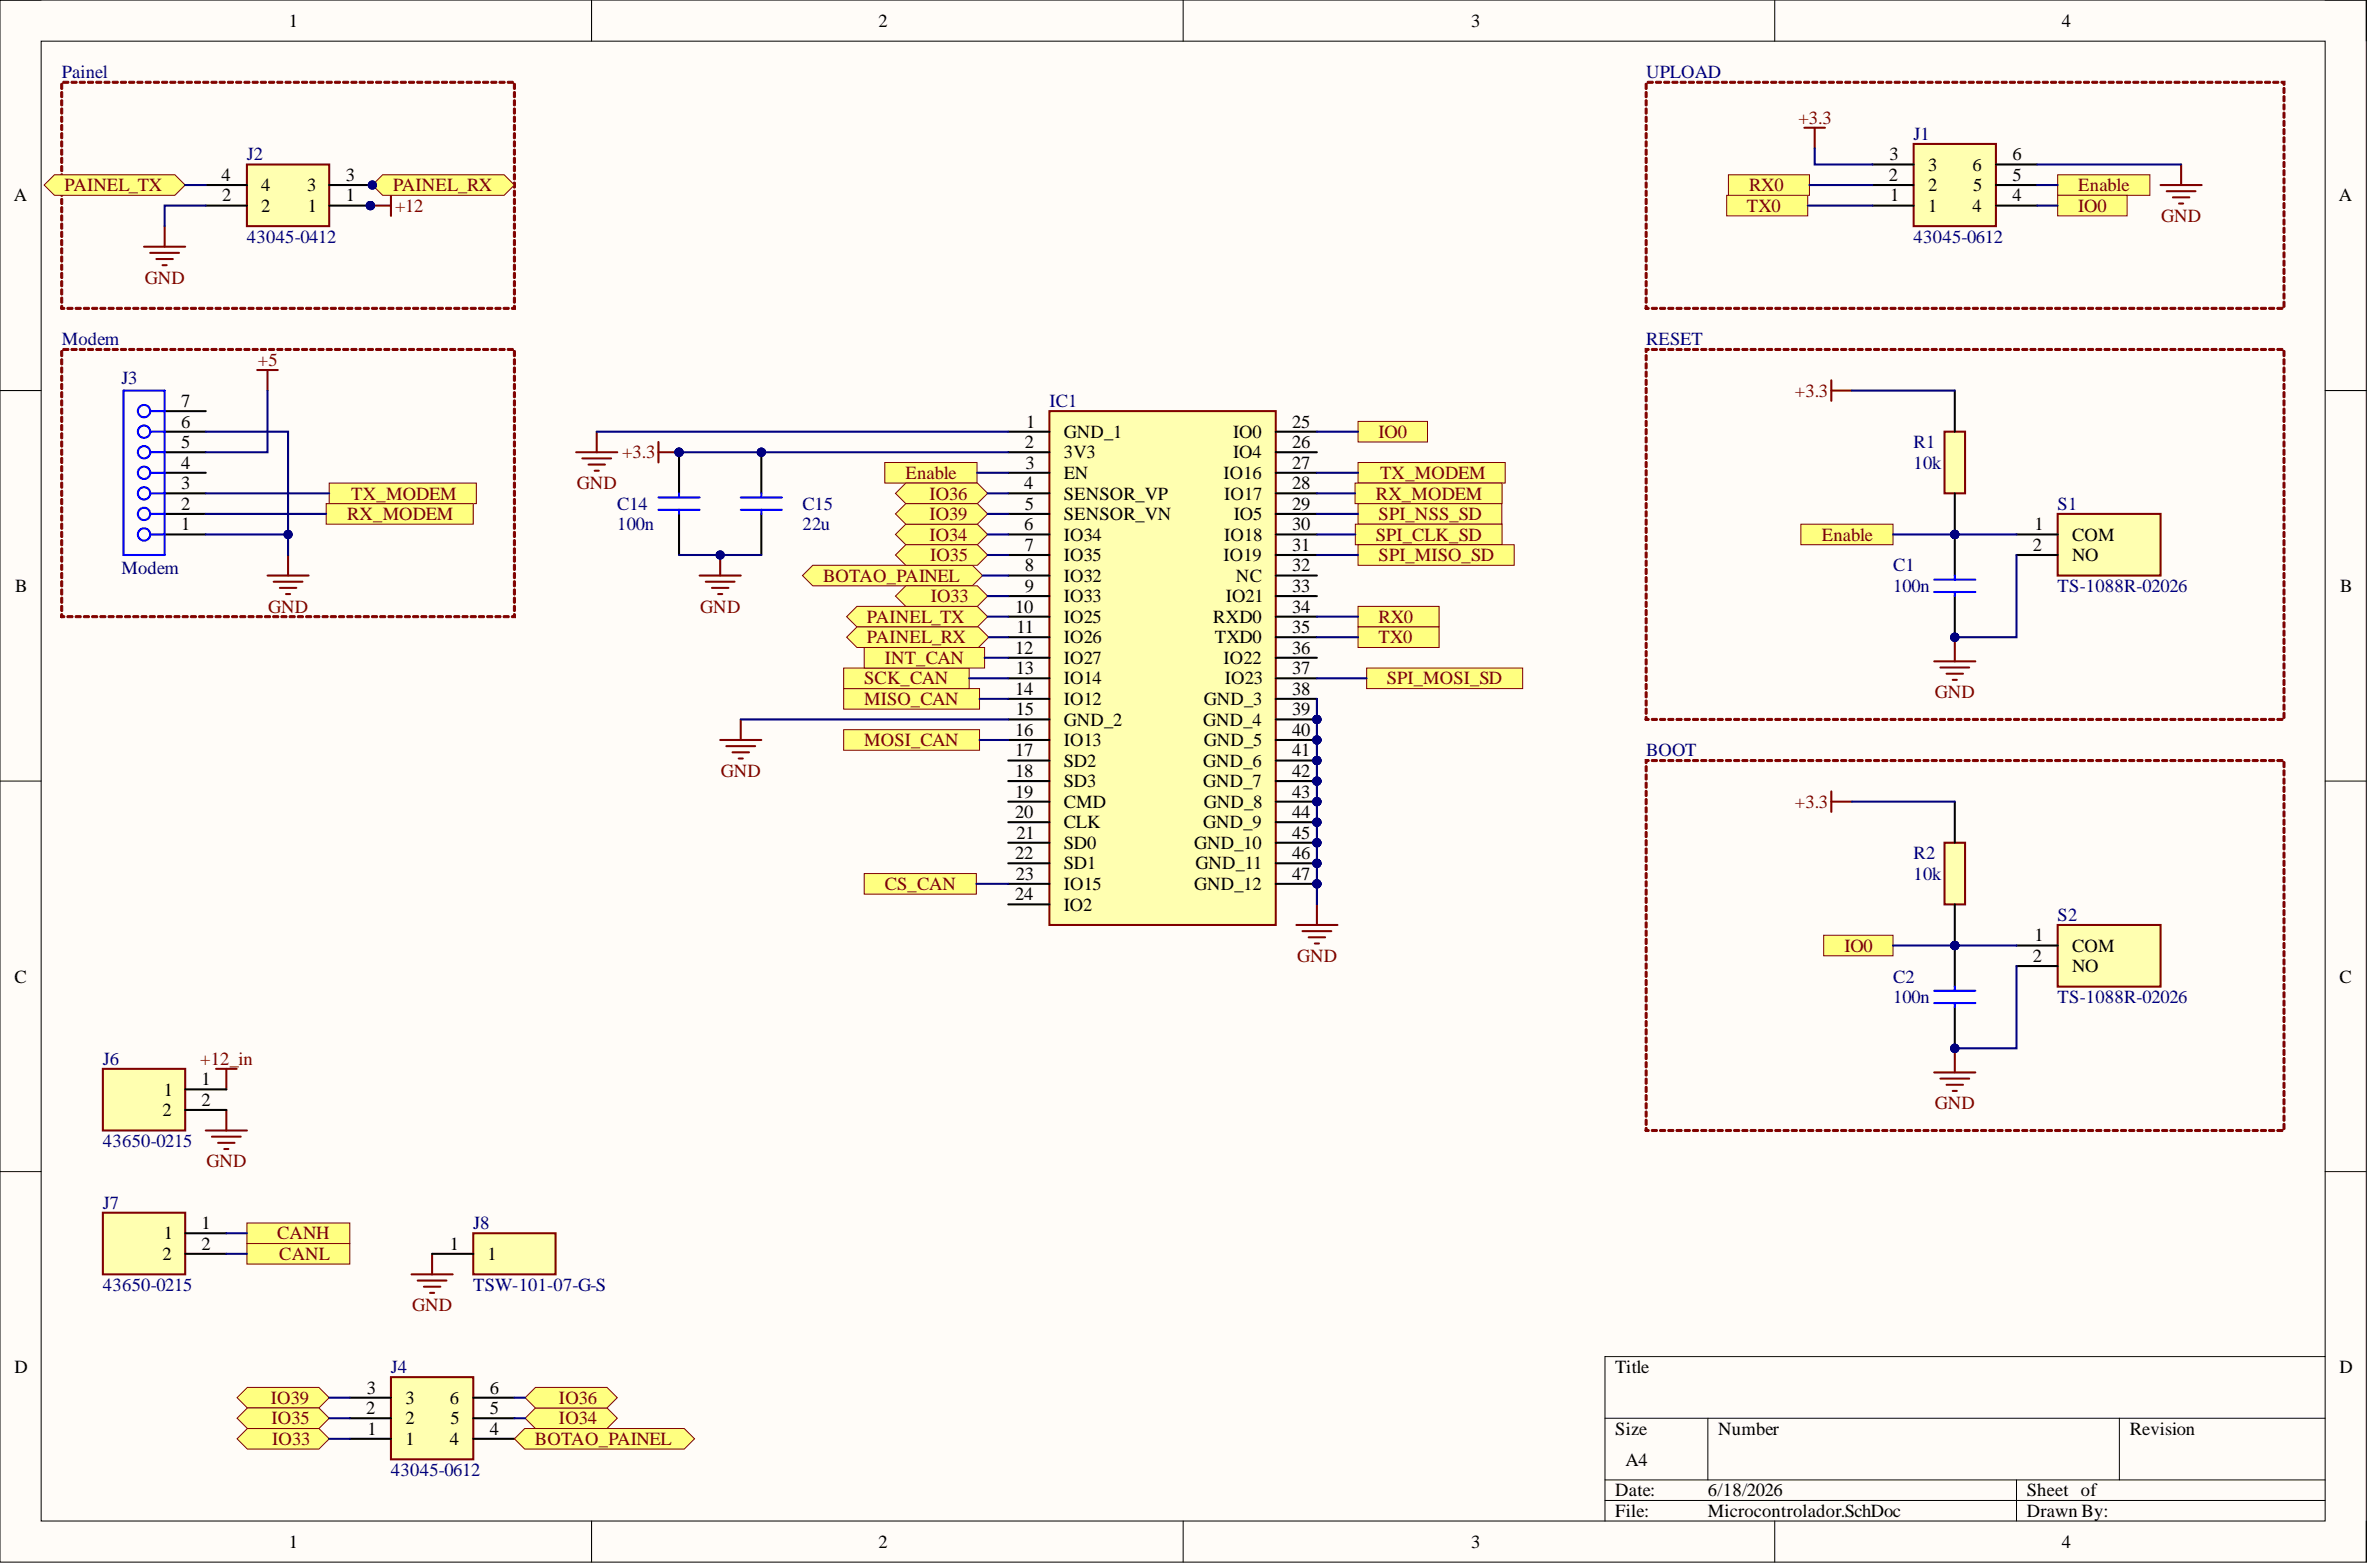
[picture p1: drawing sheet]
<svg xmlns="http://www.w3.org/2000/svg" width="292mm" height="193mm" viewBox="0 0 292 193" stroke-linecap="round" stroke-linejoin="round" font-family="sans-serif">
<defs><g id="words">
<g font-size="2.3">
<text x="35.6" y="3.3">1</text>
<text x="108.2" y="3.3">2</text>
<text x="181.3" y="3.3">3</text>
<text x="254" y="3.3">4</text>
<text x="27.3" y="22.3">4</text>
<text x="32.2" y="23.5">4</text>
<text x="37.9" y="23.5">3</text>
<text x="42.6" y="22.3">3</text>
<text x="232.7" y="22.3">2</text>
<text x="232.8" y="19.7">3</text>
<text x="237.5" y="23.5">2</text>
<text x="237.5" y="21">3</text>
<text x="243" y="21">6</text>
<text x="243.1" y="23.5">5</text>
<text x="247.9" y="22.3">5</text>
<text x="247.9" y="19.7">6</text>
<text x="1.7" y="24.8">A</text>
<text x="27.4" y="24.8">2</text>
<text x="32.2" y="26.1">2</text>
<text x="37.9" y="26.1">1</text>
<text x="42.6" y="24.8">1</text>
<text x="232.9" y="24.8">1</text>
<text x="237.5" y="26.1">1</text>
<text x="243" y="26.1">4</text>
<text x="247.9" y="24.8">4</text>
<text x="288.1" y="24.8">A</text>
<text x="22.3" y="52.7">6</text>
<text x="22.3" y="50.1">7</text>
<text x="126.4" y="52.7">1</text>
<text x="131.1" y="53.9">GND_1</text>
<text x="151.9" y="53.9">IO0</text>
<text x="159.2" y="52.7">25</text>
<text x="22.3" y="57.7">4</text>
<text x="22.3" y="55.2">5</text>
<text x="126.2" y="55.2">2</text>
<text x="126.3" y="57.7">3</text>
<text x="131.1" y="56.5">3V3</text>
<text x="131.1" y="59">EN</text>
<text x="150.7" y="59">IO16</text>
<text x="151.9" y="56.5">IO4</text>
<text x="159.2" y="55.2">26</text>
<text x="159.2" y="57.7">27</text>
<text x="22.3" y="65.3">1</text>
<text x="22.3" y="62.8">2</text>
<text x="22.3" y="60.2">3</text>
<text x="126.2" y="60.2">4</text>
<text x="126.2" y="65.3">6</text>
<text x="126.2" y="62.8">5</text>
<text x="131.1" y="61.5">SENSOR_VP</text>
<text x="131.1" y="64">SENSOR_VN</text>
<text x="150.8" y="61.5">IO17</text>
<text x="152" y="64">IO5</text>
<text x="159.2" y="60.2">28</text>
<text x="159.2" y="62.8">29</text>
<text x="159.2" y="65.3">30</text>
<text x="250.6" y="65.3">1</text>
<text x="126.2" y="67.8">7</text>
<text x="126.2" y="70.4">8</text>
<text x="131.1" y="66.6">IO34</text>
<text x="131.1" y="69.1">IO35</text>
<text x="131.1" y="71.6">IO32</text>
<text x="150.7" y="69.1">IO19</text>
<text x="150.8" y="66.6">IO18</text>
<text x="152.3" y="71.6">NC</text>
<text x="159.2" y="67.8">31</text>
<text x="159.2" y="70.4">32</text>
<text x="250.5" y="67.8">2</text>
<text x="255.3" y="66.6">COM</text>
<text x="255.3" y="69.1">NO</text>
<text x="1.9" y="72.9">B</text>
<text x="125.1" y="75.4">10</text>
<text x="125.2" y="78">11</text>
<text x="126.2" y="72.9">9</text>
<text x="131.1" y="74.2">IO33</text>
<text x="131.1" y="76.7">IO25</text>
<text x="149.5" y="76.7">RXD0</text>
<text x="151" y="74.2">IO21</text>
<text x="159.2" y="72.9">33</text>
<text x="159.2" y="75.4">34</text>
<text x="159.2" y="78">35</text>
<text x="288.3" y="72.9">B</text>
<text x="125.1" y="80.5">12</text>
<text x="125.1" y="83">13</text>
<text x="131.1" y="79.2">IO26</text>
<text x="131.1" y="81.8">IO27</text>
<text x="149.6" y="79.2">TXD0</text>
<text x="150.7" y="81.8">IO22</text>
<text x="159.2" y="80.5">36</text>
<text x="159.2" y="83">37</text>
<text x="125.1" y="85.6">14</text>
<text x="125.1" y="88.1">15</text>
<text x="131.1" y="84.3">IO14</text>
<text x="131.1" y="86.8">IO12</text>
<text x="131.1" y="89.4">GND_2</text>
<text x="148.2" y="89.4">GND_4</text>
<text x="148.3" y="86.8">GND_3</text>
<text x="150.9" y="84.3">IO23</text>
<text x="159.2" y="85.6">38</text>
<text x="159.2" y="88.1">39</text>
<text x="125.1" y="90.6">16</text>
<text x="125.1" y="93.2">17</text>
<text x="125.1" y="95.7">18</text>
<text x="131.1" y="91.9">IO13</text>
<text x="131.1" y="94.4">SD2</text>
<text x="148.2" y="94.4">GND_6</text>
<text x="148.3" y="91.9">GND_5</text>
<text x="159.2" y="90.6">40</text>
<text x="159.2" y="93.2">41</text>
<text x="159.2" y="95.7">42</text>
<text x="125.1" y="98.2">19</text>
<text x="125.1" y="100.7">20</text>
<text x="131.1" y="96.9">SD3</text>
<text x="131.1" y="99.5">CMD</text>
<text x="148.2" y="96.9">GND_7</text>
<text x="148.3" y="99.5">GND_8</text>
<text x="159.2" y="98.2">43</text>
<text x="159.2" y="100.7">44</text>
<text x="125.1" y="105.8">22</text>
<text x="125.2" y="103.3">21</text>
<text x="131.1" y="102">CLK</text>
<text x="131.1" y="104.5">SD0</text>
<text x="131.1" y="107.1">SD1</text>
<text x="147.1" y="104.5">GND_10</text>
<text x="147.3" y="107.1">GND_11</text>
<text x="148.2" y="102">GND_9</text>
<text x="159.2" y="103.3">45</text>
<text x="159.2" y="105.8">46</text>
<text x="125.1" y="110.9">24</text>
<text x="125.1" y="108.3">23</text>
<text x="131.1" y="109.6">IO15</text>
<text x="131.1" y="112.1">IO2</text>
<text x="147.1" y="109.6">GND_12</text>
<text x="159.2" y="108.3">47</text>
<text x="250.5" y="118.5">2</text>
<text x="250.6" y="115.9">1</text>
<text x="255.3" y="117.2">COM</text>
<text x="255.3" y="119.7">NO</text>
<text x="1.8" y="121">C</text>
<text x="288.2" y="121">C</text>
<text x="20" y="137.4">2</text>
<text x="20.2" y="134.9">1</text>
<text x="24.8" y="133.6">1</text>
<text x="24.8" y="136.2">2</text>
<text x="20" y="155.2">2</text>
<text x="20.2" y="152.6">1</text>
<text x="24.8" y="151.4">1</text>
<text x="24.8" y="153.9">2</text>
<text x="55.4" y="153.9">1</text>
<text x="60.1" y="155.2">1</text>
<text x="1.8" y="169.1">D</text>
<text x="45.2" y="171.6">3</text>
<text x="49.9" y="172.9">3</text>
<text x="55.4" y="172.9">6</text>
<text x="60.3" y="171.6">6</text>
<text x="199" y="169.1">Title</text>
<text x="288.2" y="169.1">D</text>
<text x="45.1" y="174.1">2</text>
<text x="45.3" y="176.7">1</text>
<text x="49.9" y="177.9">1</text>
<text x="49.9" y="175.4">2</text>
<text x="55.4" y="177.9">4</text>
<text x="55.5" y="175.4">5</text>
<text x="60.3" y="176.7">4</text>
<text x="60.3" y="174.1">5</text>
<text x="199" y="176.7">Size</text>
<text x="211.7" y="176.7">Number</text>
<text x="262.4" y="176.7">Revision</text>
<text x="199" y="184.3">Date:</text>
<text x="200.3" y="180.5">A4</text>
<text x="210.4" y="184.3">6/18/2026</text>
<text x="249.7" y="184.3">Sheet of</text>
<text x="35.6" y="190.6">1</text>
<text x="108.2" y="190.6">2</text>
<text x="181.3" y="190.6">3</text>
<text x="199" y="186.8">File:</text>
<text x="210.4" y="186.8">Microcontrolador.SchDoc</text>
<text x="249.7" y="186.8">Drawn By:</text>
<text x="254" y="190.6">4</text>
</g>
<g font-size="2.3" fill="#000080">
<text x="7.6" y="9.6">Painel</text>
<text x="202.8" y="9.6">UPLOAD</text>
<text x="235.8" y="17.2">J1</text>
<text x="30.4" y="19.7">J2</text>
<text x="30.4" y="29.9">43045-0412</text>
<text x="235.8" y="29.9">43045-0612</text>
<text x="7.6" y="42.5">Modem</text>
<text x="15" y="47.3">J3</text>
<text x="202.8" y="42.5">RESET</text>
<text x="129.3" y="50.1">IC1</text>
<text x="235.8" y="55.2">R1</text>
<text x="235.8" y="57.7">10k</text>
<text x="76" y="62.8">C14</text>
<text x="76" y="65.3">100n</text>
<text x="98.9" y="65.3">22u</text>
<text x="98.9" y="62.8">C15</text>
<text x="253.5" y="62.8">S1</text>
<text x="15" y="70.6">Modem</text>
<text x="233.2" y="70.4">C1</text>
<text x="233.2" y="72.9">100n</text>
<text x="253.5" y="72.9">TS-1088R-02026</text>
<text x="202.8" y="93.2">BOOT</text>
<text x="235.8" y="105.8">R2</text>
<text x="235.8" y="108.3">10k</text>
<text x="253.5" y="113.4">S2</text>
<text x="233.2" y="121">C2</text>
<text x="233.2" y="123.5">100n</text>
<text x="253.5" y="123.5">TS-1088R-02026</text>
<text x="12.7" y="131.1">J6</text>
<text x="12.7" y="141.2">43650-0215</text>
<text x="12.7" y="148.8">J7</text>
<text x="58.3" y="151.4">J8</text>
<text x="12.7" y="159">43650-0215</text>
<text x="58.3" y="159">TSW-101-07-G-S</text>
<text x="48.2" y="169.1">J4</text>
<text x="48.2" y="181.7">43045-0612</text>
</g>
<g font-size="2.3" fill="#800000">
<text x="221.6" y="15.3">+3.3</text>
<text x="7.9" y="23.5">PAINEL_TX</text>
<text x="48.4" y="23.5">PAINEL_RX</text>
<text x="215.5" y="23.5">RX0</text>
<text x="256" y="23.5">Enable</text>
<text x="48.7" y="26.1">+12</text>
<text x="215.2" y="26.1">TX0</text>
<text x="256" y="26.1">IO0</text>
<text x="266.3" y="27.3">GND</text>
<text x="17.8" y="34.9">GND</text>
<text x="31.8" y="45.1">+5</text>
<text x="169.8" y="53.9">IO0</text>
<text x="221.1" y="48.9">+3.3</text>
<text x="76.6" y="56.5">+3.3</text>
<text x="111.5" y="59">Enable</text>
<text x="170" y="59">TX_MODEM</text>
<text x="42.8" y="64">RX_MODEM</text>
<text x="43.3" y="61.5">TX_MODEM</text>
<text x="71.1" y="60.2">GND</text>
<text x="114.5" y="61.5">IO36</text>
<text x="114.5" y="64">IO39</text>
<text x="169.5" y="61.5">RX_MODEM</text>
<text x="169.8" y="64">SPI_NSS_SD</text>
<text x="101.4" y="71.6">BOTAO_PAINEL</text>
<text x="114.5" y="66.6">IO34</text>
<text x="114.6" y="69.1">IO35</text>
<text x="169.5" y="66.6">SPI_CLK_SD</text>
<text x="169.8" y="69.1">SPI_MISO_SD</text>
<text x="224.4" y="66.6">Enable</text>
<text x="33" y="75.4">GND</text>
<text x="86.3" y="75.4">GND</text>
<text x="106.8" y="76.7">PAINEL_TX</text>
<text x="114.7" y="74.2">IO33</text>
<text x="169.8" y="76.7">RX0</text>
<text x="106.8" y="79.2">PAINEL_RX</text>
<text x="109" y="81.8">INT_CAN</text>
<text x="169.8" y="79.2">TX0</text>
<text x="106.5" y="86.8">MISO_CAN</text>
<text x="106.5" y="84.3">SCK_CAN</text>
<text x="170.9" y="84.3">SPI_MOSI_SD</text>
<text x="238.4" y="86">GND</text>
<text x="88.8" y="95.7">GND</text>
<text x="106.5" y="91.9">MOSI_CAN</text>
<text x="221.1" y="99.5">+3.3</text>
<text x="109" y="109.6">CS_CAN</text>
<text x="159.8" y="118.5">GND</text>
<text x="227.2" y="117.2">IO0</text>
<text x="24.7" y="131.1">+12_in</text>
<text x="238.4" y="136.6">GND</text>
<text x="25.4" y="143.8">GND</text>
<text x="34.1" y="152.6">CANH</text>
<text x="34.4" y="155.2">CANL</text>
<text x="50.8" y="161.5">GND</text>
<text x="33.4" y="172.9">IO39</text>
<text x="68.9" y="172.9">IO36</text>
<text x="33.5" y="175.4">IO35</text>
<text x="33.5" y="177.9">IO33</text>
<text x="65.9" y="177.9">BOTAO_PAINEL</text>
<text x="68.9" y="175.4">IO34</text>
</g>
</g></defs>
<path d="M0 0h291.5v192.4h-291.5z" fill-rule="evenodd" fill="#fffcf8"/>
<path d="M0 0h291.5v192.4h-291.5z" fill="none" stroke="#000" stroke-width=".12"/>
<path d="M5.1 5.1h281.4v182.2h-281.4z" fill-rule="evenodd" fill="#fffcf8"/>
<g fill="none" stroke="#000" stroke-width=".12">
<path d="M0 0h5.1M5.1 5.1h281.4v182.2h-281.4zM72.9 0v5.1M145.8 0v5.1M218.6 0v5.1M286.5 0h5v5.1M0 48.1h5.1M286.5 48.1h5M0 96.2h5.1M286.5 96.2h5M0 144.3h5.1M286.5 144.3h5"/>
<path d="M197.7 174.7h88.8M210.4 174.7v7.5M261.1 174.7v7.5M286.5 167.1h-88.8v20.2M72.9 187.3v5.1M145.8 187.3v5.1M197.7 182.2h88.8M197.7 184.8h88.8M218.6 187.3v5.1M248.4 182.2v5.1M291.5 187.3v5.1"/>
</g>
<path d="M71 55.7h5M71.7 56.5h3.6M72.5 57.2h2M73.3 58h.5M73.5 53.2v2.5M81.1 55.7h2.6M81.1 54.4v2.6M159.7 113.9h5.1M160.5 114.7h3.5M161.2 115.4h2.1M162 116.2h.5M162.2 111.4v2.5" fill="none" stroke="#800000" stroke-width=".25"/>
<circle cx="83.7" cy="55.7" r=".51" fill="#000080"/>
<circle cx="83.7" cy="55.7" r=".51" fill="none" stroke="#000080" stroke-width=".12"/>
<path d="M88.7 91.1h5.1M89.5 91.9h3.5M90.2 92.6h2.1M91 93.4h.5M91.3 88.6v2.5" fill="none" stroke="#800000" stroke-width=".25"/>
<path d="M167.3 51.9h8.6v2.5h-8.6z" fill-rule="evenodd" fill="#ffff80"/>
<path d="M167.3 51.9h8.6v2.5h-8.6z" fill="none" stroke="#800000" stroke-width=".12"/>
<path d="M109 57h11.4v2.5h-11.4z" fill-rule="evenodd" fill="#ffff80"/>
<path d="M109 57h11.4v2.5h-11.4z" fill="none" stroke="#800000" stroke-width=".12"/>
<path d="M167.3 74.7h10v2.5h-10z" fill-rule="evenodd" fill="#ffff80"/>
<path d="M167.3 74.7h10v2.5h-10z" fill="none" stroke="#800000" stroke-width=".12"/>
<path d="M167.3 77.2h10v2.5h-10z" fill-rule="evenodd" fill="#ffff80"/>
<path d="M167.3 77.2h10v2.5h-10z" fill="none" stroke="#800000" stroke-width=".12"/>
<path d="M103.9 84.8h16.8v2.5h-16.8z" fill-rule="evenodd" fill="#ffff80"/>
<path d="M103.9 84.8h16.8v2.5h-16.8z" fill="none" stroke="#800000" stroke-width=".12"/>
<path d="M103.9 89.9h16.8v2.5h-16.8z" fill-rule="evenodd" fill="#ffff80"/>
<path d="M103.9 89.9h16.8v2.5h-16.8z" fill="none" stroke="#800000" stroke-width=".12"/>
<path d="M103.9 82.3h15.5v2.5h-15.5z" fill-rule="evenodd" fill="#ffff80"/>
<path d="M103.9 82.3h15.5v2.5h-15.5z" fill="none" stroke="#800000" stroke-width=".12"/>
<path d="M106.5 79.7h14.8v2.6h-14.8z" fill-rule="evenodd" fill="#ffff80"/>
<path d="M106.5 79.7h14.8v2.6h-14.8z" fill="none" stroke="#800000" stroke-width=".12"/>
<path d="M167.3 62h17.7v2.5h-17.7z" fill-rule="evenodd" fill="#ffff80"/>
<path d="M167.3 62h17.7v2.5h-17.7z" fill="none" stroke="#800000" stroke-width=".12"/>
<path d="M168.4 82.3h19.2v2.5h-19.2z" fill-rule="evenodd" fill="#ffff80"/>
<path d="M168.4 82.3h19.2v2.5h-19.2z" fill="none" stroke="#800000" stroke-width=".12"/>
<path d="M167 64.5h18.1v2.6h-18.1z" fill-rule="evenodd" fill="#ffff80"/>
<path d="M167 64.5h18.1v2.6h-18.1z" fill="none" stroke="#800000" stroke-width=".12"/>
<path d="M167.3 67.1h19.2v2.5h-19.2z" fill-rule="evenodd" fill="#ffff80"/>
<path d="M167.3 67.1h19.2v2.5h-19.2z" fill="none" stroke="#800000" stroke-width=".12"/>
<circle cx="162.2" cy="88.6" r=".51" fill="#000080"/>
<circle cx="162.2" cy="88.6" r=".51" fill="none" stroke="#000080" stroke-width=".12"/>
<circle cx="162.2" cy="91.1" r=".51" fill="#000080"/>
<circle cx="162.2" cy="91.1" r=".51" fill="none" stroke="#000080" stroke-width=".12"/>
<circle cx="162.2" cy="93.7" r=".51" fill="#000080"/>
<circle cx="162.2" cy="93.7" r=".51" fill="none" stroke="#000080" stroke-width=".12"/>
<circle cx="162.2" cy="96.2" r=".51" fill="#000080"/>
<circle cx="162.2" cy="96.2" r=".51" fill="none" stroke="#000080" stroke-width=".12"/>
<circle cx="162.2" cy="98.7" r=".51" fill="#000080"/>
<circle cx="162.2" cy="98.7" r=".51" fill="none" stroke="#000080" stroke-width=".12"/>
<circle cx="162.2" cy="101.3" r=".51" fill="#000080"/>
<circle cx="162.2" cy="101.3" r=".51" fill="none" stroke="#000080" stroke-width=".12"/>
<circle cx="162.2" cy="103.8" r=".51" fill="#000080"/>
<circle cx="162.2" cy="103.8" r=".51" fill="none" stroke="#000080" stroke-width=".12"/>
<circle cx="162.2" cy="106.3" r=".51" fill="#000080"/>
<circle cx="162.2" cy="106.3" r=".51" fill="none" stroke="#000080" stroke-width=".12"/>
<circle cx="162.2" cy="108.8" r=".51" fill="#000080"/>
<circle cx="162.2" cy="108.8" r=".51" fill="none" stroke="#000080" stroke-width=".12"/>
<path d="M129.3 50.6h27.9v63.3h-27.9z" fill-rule="evenodd" fill="#ffffb0"/>
<path d="M129.3 50.6h27.9v63.3h-27.9z" fill="none" stroke="#800000" stroke-width=".25"/>
<g fill="none" stroke="#000" stroke-width=".25">
<path d="M124.2 53.2h5.1M124.2 55.7h5.1M124.2 58.2h5.1M157.2 53.2h5M157.2 55.7h5M157.2 58.2h5M124.2 60.8h5.1M124.2 63.3h5.1M124.2 65.8h5.1M124.2 68.3h5.1M124.2 70.9h5.1M124.2 73.4h5.1"/>
<path d="M124.2 75.9h5.1M124.2 78.5h5.1M157.2 60.8h5M157.2 63.3h5M157.2 65.8h5M157.2 68.3h5M157.2 70.9h5M157.2 73.4h5M157.2 75.9h5M157.2 78.5h5M124.2 81h5.1M124.2 83.5h5.1"/>
<path d="M124.2 86.1h5.1M124.2 88.6h5.1M124.2 91.1h5.1M124.2 93.7h5.1M124.2 96.2h5.1M124.2 98.7h5.1M157.2 81h5M157.2 83.5h5M157.2 86.1h5M157.2 88.6h5M124.2 101.3h5.1M124.2 103.8h5.1"/>
<path d="M124.2 106.3h5.1M124.2 108.8h5.1M124.2 111.4h5.1"/>
</g>
<circle cx="162.2" cy="88.6" r=".51" fill="#000080"/>
<circle cx="162.2" cy="88.6" r=".51" fill="none" stroke="#000080" stroke-width=".12"/>
<path d="M157.2 91.1h5" fill="none" stroke="#000" stroke-width=".25"/>
<circle cx="162.2" cy="91.1" r=".51" fill="#000080"/>
<circle cx="162.2" cy="91.1" r=".51" fill="none" stroke="#000080" stroke-width=".12"/>
<path d="M157.2 93.7h5" fill="none" stroke="#000" stroke-width=".25"/>
<circle cx="162.2" cy="93.7" r=".51" fill="#000080"/>
<circle cx="162.2" cy="93.7" r=".51" fill="none" stroke="#000080" stroke-width=".12"/>
<path d="M157.2 96.2h5" fill="none" stroke="#000" stroke-width=".25"/>
<circle cx="162.2" cy="96.2" r=".51" fill="#000080"/>
<circle cx="162.2" cy="96.2" r=".51" fill="none" stroke="#000080" stroke-width=".12"/>
<path d="M157.2 98.7h5" fill="none" stroke="#000" stroke-width=".25"/>
<circle cx="162.2" cy="98.7" r=".51" fill="#000080"/>
<circle cx="162.2" cy="98.7" r=".51" fill="none" stroke="#000080" stroke-width=".12"/>
<path d="M157.2 101.3h5" fill="none" stroke="#000" stroke-width=".25"/>
<circle cx="162.2" cy="101.3" r=".51" fill="#000080"/>
<circle cx="162.2" cy="101.3" r=".51" fill="none" stroke="#000080" stroke-width=".12"/>
<path d="M157.2 103.8h5" fill="none" stroke="#000" stroke-width=".25"/>
<circle cx="162.2" cy="103.8" r=".51" fill="#000080"/>
<circle cx="162.2" cy="103.8" r=".51" fill="none" stroke="#000080" stroke-width=".12"/>
<path d="M157.2 106.3h5" fill="none" stroke="#000" stroke-width=".25"/>
<circle cx="162.2" cy="106.3" r=".51" fill="#000080"/>
<circle cx="162.2" cy="106.3" r=".51" fill="none" stroke="#000080" stroke-width=".12"/>
<path d="M157.2 108.8h5" fill="none" stroke="#000" stroke-width=".25"/>
<circle cx="162.2" cy="108.8" r=".51" fill="#000080"/>
<circle cx="162.2" cy="108.8" r=".51" fill="none" stroke="#000080" stroke-width=".12"/>
<path d="M212.7 24.1h10v2.5h-10z" fill-rule="evenodd" fill="#ffff80"/>
<path d="M212.7 24.1h10v2.5h-10z" fill="none" stroke="#800000" stroke-width=".12"/>
<path d="M212.9 21.5h10v2.6h-10z" fill-rule="evenodd" fill="#ffff80"/>
<path d="M212.9 21.5h10v2.6h-10z" fill="none" stroke="#800000" stroke-width=".12"/>
<path d="M222.3 15.7h2.5M223.6 15.7v2.6" fill="none" stroke="#800000" stroke-width=".25"/>
<path d="M253.5 21.5h11.4v2.6h-11.4z" fill-rule="evenodd" fill="#ffff80"/>
<path d="M253.5 21.5h11.4v2.6h-11.4z" fill="none" stroke="#800000" stroke-width=".12"/>
<path d="M202.7 37.6h.1l.1 .1v.3l-.1 .1-.1-.1zM202.7 36.6h.1l.1 .1v.5l-.1 .1-.1-.1zM202.7 35.6h.1l.1 .1v.5l-.1 .1-.1-.1zM202.7 34.6h.1l.1 .1v.5l-.1 .1-.1-.1zM202.7 33.6l.1-.1 .1 .2v.5l-.1 .1-.1-.1zM202.7 32.6l.1-.1 .1 .2v.5l-.1 .1-.1-.1zM202.7 31.6l.1-.1 .1 .1v.6l-.1 .1-.1-.1zM202.7 30.5h.1l.1 .1v.5l-.1 .2-.1-.2zM202.7 29.5h.1l.1 .1v.5l-.1 .2-.1-.2zM202.7 28.5h.1l.1 .1v.5l-.1 .1-.1-.1zM202.7 27.5h.1l.1 .1v.5l-.1 .1-.1-.1zM202.7 26.5h.1l.1 .1v.5l-.1 .1-.1-.1zM202.7 25.5l.1-.1 .1 .2v.5l-.1 .1-.1-.1zM202.7 24.5l.1-.1 .1 .2v.5l-.1 .1-.1-.1zM202.7 23.5l.1-.1 .1 .1v.6l-.1 .1-.1-.1zM202.7 22.4h.1l.1 .1v.5l-.1 .2-.1-.2zM202.7 21.4h.1l.1 .1v.5l-.1 .2-.1-.2zM202.7 20.4h.1l.1 .1v.5l-.1 .1-.1-.1zM202.7 19.4h.1l.1 .1v.5l-.1 .1-.1-.1zM202.7 18.4h.1l.1 .1v.5l-.1 .1-.1-.1zM202.7 17.4l.1-.1 .1 .2v.5l-.1 .1-.1-.1zM202.7 16.4l.1-.1 .1 .2v.5l-.1 .1-.1-.1zM202.7 15.4l.1-.1 .1 .1v.6l-.1 .1-.1-.1zM202.7 14.3h.1l.1 .1v.5l-.1 .2-.1-.2zM202.7 13.3h.1l.1 .1v.5l-.1 .2-.1-.2zM202.7 12.3h.1l.1 .1v.5l-.1 .1-.1-.1zM202.7 11.3h.1l.1 .1v.5l-.1 .1-.1-.1zM202.7 10.3h.1l.1 .1v.5l-.1 .1-.1-.1zM203 10h.6l.1 .1-.1 .2h-.5l-.2-.2zM204 10h.6l.1 .1-.1 .2h-.5l-.2-.2zM205 10h.6l.1 .1-.1 .2h-.5l-.1-.2zM206 10h.6l.1 .1-.1 .2h-.5l-.1-.2zM207 10h.6l.1 .1-.1 .2h-.5l-.1-.2zM208 10h.6l.2 .1-.2 .2h-.5l-.1-.2zM209 10h.6l.2 .1-.2 .2h-.5l-.1-.2zM210.1 10h.6l.1 .1-.1 .2h-.6l-.1-.2zM211.1 10h.6l.1 .1-.1 .2h-.5l-.2-.2zM212.1 10h.6l.1 .1-.1 .2h-.5l-.1-.2zM213.1 10h.6l.1 .1-.1 .2h-.5l-.1-.2zM214.1 10h.6l.1 .1-.1 .2h-.5l-.1-.2zM215.1 10h.6l.2 .1-.2 .2h-.5l-.1-.2zM216.1 10h.6l.2 .1-.2 .2h-.5l-.1-.2zM217.2 10h.6l.1 .1-.1 .2h-.6l-.1-.2zM218.2 10h.6l.1 .1-.1 .2h-.5l-.2-.2zM219.2 10h.6l.1 .1-.1 .2h-.5l-.2-.2zM220.2 10h.6l.1 .1-.1 .2h-.5l-.1-.2zM221.2 10h.6l.1 .1-.1 .2h-.5l-.1-.2zM222.2 10h.6l.2 .1-.2 .2h-.5l-.1-.2zM223.2 10h.6l.2 .1-.2 .2h-.5l-.1-.2zM224.3 10h.6l.1 .1-.1 .2h-.6l-.1-.2zM225.3 10h.6l.1 .1-.1 .2h-.5l-.2-.2zM226.3 10h.6l.1 .1-.1 .2h-.5l-.2-.2zM227.3 10h.6l.1 .1-.1 .2h-.5l-.1-.2zM228.3 10h.6l.1 .1-.1 .2h-.5l-.1-.2zM229.3 10h.6l.1 .1-.1 .2h-.5l-.1-.2zM230.3 10h.6l.2 .1-.2 .2h-.5l-.1-.2zM231.4 10h.5l.2 .1-.2 .2h-.5l-.1-.2zM232.4 10h.6l.1 .1-.1 .2h-.5l-.2-.2zM233.4 10h.6l.1 .1-.1 .2h-.5l-.2-.2zM234.4 10h.6l.1 .1-.1 .2h-.5l-.1-.2zM235.4 10h.6l.1 .1-.1 .2h-.5l-.1-.2zM236.4 10h.6l.1 .1-.1 .2h-.5l-.1-.2zM237.4 10h.6l.2 .1-.2 .2h-.5l-.1-.2zM238.5 10h.5l.2 .1-.2 .2h-.5l-.1-.2zM239.5 10h.6l.1 .1-.1 .2h-.5l-.2-.2zM240.5 10h.6l.1 .1-.1 .2h-.5l-.2-.2zM241.5 10h.6l.1 .1-.1 .2h-.5l-.1-.2zM242.5 10h.6l.1 .1-.1 .2h-.5l-.1-.2zM243.5 10h.6l.1 .1-.1 .2h-.5l-.1-.2zM244.5 10h.6l.2 .1-.2 .2h-.5l-.1-.2zM245.6 10h.5l.2 .1-.2 .2h-.5l-.1-.2zM246.6 10h.6l.1 .1-.1 .2h-.5l-.2-.2zM247.6 10h.6l.1 .1-.1 .2h-.5l-.2-.2zM248.6 10h.6l.1 .1-.1 .2h-.5l-.1-.2zM249.6 10h.6l.1 .1-.1 .2h-.5l-.1-.2zM250.6 10h.6l.1 .1-.1 .2h-.5l-.1-.2zM251.6 10h.6l.2 .1-.2 .2h-.5l-.1-.2zM252.6 10h.6l.2 .1-.2 .2h-.5l-.1-.2zM253.7 10h.6l.1 .1-.1 .2h-.5l-.2-.2zM254.7 10h.6l.1 .1-.1 .2h-.5l-.2-.2zM255.7 10h.6l.1 .1-.1 .2h-.5l-.1-.2zM256.7 10h.6l.1 .1-.1 .2h-.5l-.1-.2zM257.7 10h.6l.1 .1-.1 .2h-.5l-.1-.2zM258.7 10h.6l.2 .1-.2 .2h-.5l-.1-.2zM259.7 10h.6l.2 .1-.2 .2h-.5l-.1-.2zM260.8 10h.6l.1 .1-.1 .2h-.6l-.1-.2zM261.8 10h.6l.1 .1-.1 .2h-.5l-.2-.2zM262.8 10h.6l.1 .1-.1 .2h-.5l-.2-.2zM263.8 10h.6l.1 .1-.1 .2h-.5l-.1-.2zM264.8 10h.6l.1 .1-.1 .2h-.5l-.1-.2zM265.8 10h.6l.2 .1-.2 .2h-.5l-.1-.2zM266.8 10h.6l.2 .1-.2 .2h-.5l-.1-.2zM267.9 10h.6l.1 .1-.1 .2h-.6l-.1-.2zM268.9 10h.6l.1 .1-.1 .2h-.5l-.2-.2zM269.9 10h.6l.1 .1-.1 .2h-.5l-.2-.2zM270.9 10h.6l.1 .1-.1 .2h-.5l-.1-.2zM271.9 10h.6l.1 .1-.1 .2h-.5l-.1-.2zM272.9 10h.6l.2 .1-.2 .2h-.5l-.1-.2zM273.9 10h.6l.2 .1-.2 .2h-.5l-.1-.2zM275 10h.6l.1 .1-.1 .2h-.6l-.1-.2zM276 10h.6l.1 .1-.1 .2h-.5l-.2-.2zM277 10h.6l.1 .1-.1 .2h-.5l-.2-.2zM278 10h.6l.1 .1-.1 .2h-.5l-.1-.2zM279 10h.6l.1 .1-.1 .2h-.5l-.1-.2zM280 10h.6l.1 .1-.1 .2h-.5l-.1-.2zM281 10h.5v.5h-.2v-.4l.1 .2-.4-.1zM281.3 10.8h.1l.1 .1v.5l-.1 .1-.1-.1zM281.3 11.8h.1l.1 .1v.5l-.1 .1-.1-.1zM281.3 12.8h.1l.1 .1v.5l-.1 .1-.1-.1zM281.3 13.8h.1l.1 .1v.5l-.1 .2-.1-.2zM281.3 14.9l.1-.1 .1 .1v.5l-.1 .2-.1-.2zM281.3 15.9l.1-.1 .1 .2v.5l-.1 .1-.1-.1zM281.3 16.9l.1-.1 .1 .2v.5l-.1 .1-.1-.1zM281.3 17.9h.1l.1 .1v.5l-.1 .1-.1-.1zM281.3 18.9h.1l.1 .1v.5l-.1 .1-.1-.1zM281.3 19.9h.1l.1 .1v.5l-.1 .1-.1-.1zM281.3 20.9h.1l.1 .1v.5l-.1 .1-.1-.1zM281.3 21.9h.1l.1 .1v.5l-.1 .2-.1-.2zM281.3 23l.1-.1 .1 .1v.5l-.1 .2-.1-.2zM281.3 24l.1-.1 .1 .2v.5l-.1 .1-.1-.1zM281.3 25l.1-.1 .1 .2v.5l-.1 .1-.1-.1zM281.3 26h.1l.1 .1v.5l-.1 .1-.1-.1zM281.3 27h.1l.1 .1v.5l-.1 .1-.1-.1zM281.3 28h.1l.1 .1v.5l-.1 .1-.1-.1zM281.3 29h.1l.1 .1v.5l-.1 .1-.1-.1zM281.3 30h.1l.1 .1v.5l-.1 .2-.1-.2zM281.3 31.1l.1-.1 .1 .1v.5l-.1 .2-.1-.2zM281.3 32.1l.1-.1 .1 .2v.5l-.1 .1-.1-.1zM281.3 33.1l.1-.1 .1 .2v.5l-.1 .1-.1-.1zM281.3 34.1h.1l.1 .1v.5l-.1 .1-.1-.1zM281.3 35.1h.1l.1 .1v.5l-.1 .1-.1-.1zM281.3 36.1h.1l.1 .1v.5l-.1 .1-.1-.1zM281.3 37.1h.1l.1 .1v.5l-.1 .1-.1-.1zM280.5 37.9l.6-.1 .2 .2-.2 .1h-.5l-.1-.1zM279.5 37.9l.6-.1 .1 .2-.1 .1h-.5l-.1-.1zM278.5 37.9l.6-.1 .1 .2-.1 .1h-.5l-.1-.1zM277.5 37.9l.6-.1 .1 .2-.1 .1h-.5l-.1-.1zM276.5 37.9l.6-.1 .1 .2-.1 .1h-.5l-.2-.1zM275.5 37.9l.6-.1 .1 .2-.1 .1h-.5l-.2-.1zM274.5 37.9l.5-.1 .2 .2-.2 .1h-.5l-.1-.1zM273.4 37.9l.6-.1 .2 .2-.2 .1h-.5l-.1-.1zM272.4 37.9l.6-.1 .1 .2-.1 .1h-.5l-.1-.1zM271.4 37.9l.6-.1 .1 .2-.1 .1h-.5l-.1-.1zM270.4 37.9l.6-.1 .1 .2-.1 .1h-.5l-.1-.1zM269.4 37.9l.6-.1 .1 .2-.1 .1h-.5l-.2-.1zM268.4 37.9l.6-.1 .1 .2-.1 .1h-.5l-.2-.1zM267.4 37.9l.5-.1 .2 .2-.2 .1h-.5l-.1-.1zM266.3 37.9l.6-.1 .2 .2-.2 .1h-.5l-.1-.1zM265.3 37.9l.6-.1 .1 .2-.1 .1h-.5l-.1-.1zM264.3 37.9l.6-.1 .1 .2-.1 .1h-.5l-.1-.1zM263.3 37.9l.6-.1 .1 .2-.1 .1h-.5l-.1-.1zM262.3 37.9l.6-.1 .1 .2-.1 .1h-.5l-.2-.1zM261.3 37.9l.6-.1 .1 .2-.1 .1h-.5l-.2-.1zM260.3 37.9l.5-.1 .2 .2-.2 .1h-.5l-.1-.1zM259.2 37.9l.6-.1 .2 .2-.2 .1h-.5l-.1-.1zM258.2 37.9l.6-.1 .1 .2-.1 .1h-.5l-.1-.1zM257.2 37.9l.6-.1 .1 .2-.1 .1h-.5l-.1-.1zM256.2 37.9l.6-.1 .1 .2-.1 .1h-.5l-.1-.1zM255.2 37.9l.6-.1 .1 .2-.1 .1h-.5l-.2-.1zM254.2 37.9l.6-.1 .1 .2-.1 .1h-.5l-.2-.1zM253.2 37.9l.6-.1 .1 .2-.1 .1h-.6l-.1-.1zM252.1 37.9l.6-.1 .2 .2-.2 .1h-.5l-.1-.1zM251.1 37.9l.6-.1 .1 .2-.1 .1h-.5l-.1-.1zM250.1 37.9l.6-.1 .1 .2-.1 .1h-.5l-.1-.1zM249.1 37.9l.6-.1 .1 .2-.1 .1h-.5l-.1-.1zM248.1 37.9l.6-.1 .1 .2-.1 .1h-.5l-.2-.1zM247.1 37.9l.6-.1 .1 .2-.1 .1h-.5l-.2-.1zM246.1 37.9l.6-.1 .1 .2-.1 .1h-.6l-.1-.1zM245 37.9l.6-.1 .2 .2-.2 .1h-.5l-.1-.1zM244 37.9l.6-.1 .2 .2-.2 .1h-.5l-.1-.1zM243 37.9l.6-.1 .1 .2-.1 .1h-.5l-.1-.1zM242 37.9l.6-.1 .1 .2-.1 .1h-.5l-.1-.1zM241 37.9l.6-.1 .1 .2-.1 .1h-.5l-.2-.1zM240 37.9l.6-.1 .1 .2-.1 .1h-.5l-.2-.1zM239 37.9l.6-.1 .1 .2-.1 .1h-.6l-.1-.1zM237.9 37.9l.6-.1 .2 .2-.2 .1h-.5l-.1-.1zM236.9 37.9l.6-.1 .2 .2-.2 .1h-.5l-.1-.1zM235.9 37.9l.6-.1 .1 .2-.1 .1h-.5l-.1-.1zM234.9 37.9l.6-.1 .1 .2-.1 .1h-.5l-.1-.1zM233.9 37.9l.6-.1 .1 .2-.1 .1h-.5l-.1-.1zM232.9 37.9l.6-.1 .1 .2-.1 .1h-.5l-.2-.1zM231.9 37.9l.6-.1 .1 .2-.1 .1h-.6l-.1-.1zM230.8 37.9l.6-.1 .2 .2-.2 .1h-.5l-.1-.1zM229.8 37.9l.6-.1 .2 .2-.2 .1h-.5l-.1-.1zM228.8 37.9l.6-.1 .1 .2-.1 .1h-.5l-.1-.1zM227.8 37.9l.6-.1 .1 .2-.1 .1h-.5l-.1-.1zM226.8 37.9l.6-.1 .1 .2-.1 .1h-.5l-.1-.1zM225.8 37.9l.6-.1 .1 .2-.1 .1h-.5l-.2-.1zM224.8 37.9l.6-.1 .1 .2-.1 .1h-.5l-.2-.1zM223.8 37.9l.5-.1 .2 .2-.2 .1h-.5l-.1-.1zM222.7 37.9l.6-.1 .2 .2-.2 .1h-.5l-.1-.1zM221.7 37.9l.6-.1 .1 .2-.1 .1h-.5l-.1-.1zM220.7 37.9l.6-.1 .1 .2-.1 .1h-.5l-.1-.1zM219.7 37.9l.6-.1 .1 .2-.1 .1h-.5l-.1-.1zM218.7 37.9l.6-.1 .1 .2-.1 .1h-.5l-.2-.1zM217.7 37.9l.6-.1 .1 .2-.1 .1h-.5l-.2-.1zM216.7 37.9l.5-.1 .2 .2-.2 .1h-.5l-.1-.1zM215.6 37.9l.6-.1 .2 .2-.2 .1h-.5l-.1-.1zM214.6 37.9l.6-.1 .1 .2-.1 .1h-.5l-.1-.1zM213.6 37.9l.6-.1 .1 .2-.1 .1h-.5l-.1-.1zM212.6 37.9l.6-.1 .1 .2-.1 .1h-.5l-.1-.1zM211.6 37.9l.6-.1 .1 .2-.1 .1h-.5l-.2-.1zM210.6 37.9l.6-.1 .1 .2-.1 .1h-.5l-.2-.1zM209.6 37.9l.5-.1 .2 .2-.2 .1h-.5l-.1-.1zM208.5 37.9l.6-.1 .2 .2-.2 .1h-.5l-.1-.1zM207.5 37.9l.6-.1 .1 .2-.1 .1h-.5l-.1-.1zM206.5 37.9l.6-.1 .1 .2-.1 .1h-.5l-.1-.1zM205.5 37.9l.6-.1 .1 .2-.1 .1h-.5l-.1-.1zM204.5 37.9l.6-.1 .1 .2-.1 .1h-.5l-.2-.1zM203.5 37.9l.6-.1 .1 .2-.1 .1h-.5l-.2-.1zM202.7 37.9l.4-.1 .1 .2-.1 .1h-.3l-.1-.1z" fill="#800000" stroke="#800000" stroke-width=".12"/>
<path d="M225.6 46.8v2.6M225.6 48.1h2.5M240.8 78.9v2.5M238.3 81.4h5.1M239 82.2h3.6M239.8 83h2M240.6 83.7h.5" fill="none" stroke="#800000" stroke-width=".25"/>
<path d="M221.9 64.5h11.3v2.6h-11.3z" fill-rule="evenodd" fill="#ffff80"/>
<path d="M221.9 64.5h11.3v2.6h-11.3z" fill="none" stroke="#800000" stroke-width=".12"/>
<circle cx="240.8" cy="78.5" r=".51" fill="#000080"/>
<circle cx="240.8" cy="78.5" r=".51" fill="none" stroke="#000080" stroke-width=".12"/>
<circle cx="240.8" cy="65.8" r=".51" fill="#000080"/>
<circle cx="240.8" cy="65.8" r=".51" fill="none" stroke="#000080" stroke-width=".12"/>
<path d="M240.8 73.4v5.1" fill="none" stroke="#000" stroke-width=".25"/>
<circle cx="240.8" cy="78.5" r=".51" fill="#000080"/>
<circle cx="240.8" cy="78.5" r=".51" fill="none" stroke="#000080" stroke-width=".12"/>
<path d="M240.8 65.8v5.1" fill="none" stroke="#000" stroke-width=".25"/>
<circle cx="240.8" cy="65.8" r=".51" fill="#000080"/>
<circle cx="240.8" cy="65.8" r=".51" fill="none" stroke="#000080" stroke-width=".12"/>
<path d="M238.3 72.9h5.1M238.3 71.4h5.1M240.8 70.9v.5M240.8 72.9v.5" fill="none" stroke="#00f" stroke-width=".25"/>
<path d="M253.5 63.3h12.7v7.6h-12.7z" fill-rule="evenodd" fill="#ffffb0"/>
<path d="M253.5 63.3h12.7v7.6h-12.7zM225.6 97.5v2.5M225.6 98.7h2.5M238.3 132.1h5.1M239 132.8h3.6M239.8 133.6h2M240.6 134.3h.5M240.8 129.5v2.6" fill="none" stroke="#800000" stroke-width=".25"/>
<path d="M248.4 65.8h5.1M248.4 68.3h5.1" fill="none" stroke="#000" stroke-width=".25"/>
<path d="M202.7 88.3l.1-.1 .1 .1v.3l-.1 .1-.1-.1zM202.7 87.2h.1l.1 .1v.5l-.1 .2-.1-.2zM202.7 86.2h.1l.1 .1v.5l-.1 .1-.1-.1zM202.7 85.2h.1l.1 .1v.5l-.1 .1-.1-.1zM202.7 84.2h.1l.1 .1v.5l-.1 .1-.1-.1zM202.7 83.2h.1l.1 .1v.5l-.1 .1-.1-.1zM202.7 82.2l.1-.1 .1 .2v.5l-.1 .1-.1-.1zM202.7 81.2l.1-.1 .1 .2v.5l-.1 .1-.1-.1zM202.7 80.2l.1-.1 .1 .1v.5l-.1 .2-.1-.2zM202.7 79.1h.1l.1 .1v.5l-.1 .2-.1-.2zM202.7 78.1h.1l.1 .1v.5l-.1 .2-.1-.2zM202.7 77.1h.1l.1 .1v.5l-.1 .1-.1-.1zM202.7 76.1h.1l.1 .1v.5l-.1 .1-.1-.1zM202.7 75.1h.1l.1 .1v.5l-.1 .1-.1-.1zM202.7 74.1l.1-.1 .1 .2v.5l-.1 .1-.1-.1zM202.7 73.1l.1-.1 .1 .2v.5l-.1 .1-.1-.1zM202.7 72.1l.1-.1 .1 .1v.5l-.1 .2-.1-.2zM202.7 71h.1l.1 .1v.5l-.1 .2-.1-.2zM202.7 70h.1l.1 .1v.5l-.1 .2-.1-.2zM202.7 69h.1l.1 .1v.5l-.1 .1-.1-.1zM202.7 68h.1l.1 .1v.5l-.1 .1-.1-.1zM202.7 67h.1l.1 .1v.5l-.1 .1-.1-.1zM202.7 66l.1-.1 .1 .2v.5l-.1 .1-.1-.1zM202.7 65l.1-.1 .1 .2v.5l-.1 .1-.1-.1zM202.7 64l.1-.1 .1 .1v.5l-.1 .2-.1-.2zM202.7 62.9h.1l.1 .1v.5l-.1 .2-.1-.2zM202.7 61.9h.1l.1 .1v.5l-.1 .2-.1-.2zM202.7 60.9h.1l.1 .1v.5l-.1 .1-.1-.1zM202.7 59.9h.1l.1 .1v.5l-.1 .1-.1-.1zM202.7 58.9h.1l.1 .1v.5l-.1 .1-.1-.1zM202.7 57.9l.1-.1 .1 .2v.5l-.1 .1-.1-.1zM202.7 56.9l.1-.1 .1 .2v.5l-.1 .1-.1-.1zM202.7 55.9l.1-.1 .1 .1v.6l-.1 .1-.1-.1zM202.7 54.8h.1l.1 .1v.5l-.1 .2-.1-.2zM202.7 53.8h.1l.1 .1v.5l-.1 .2-.1-.2zM202.7 52.8h.1l.1 .1v.5l-.1 .1-.1-.1zM202.7 51.8h.1l.1 .1v.5l-.1 .1-.1-.1zM202.7 50.8h.1l.1 .1v.5l-.1 .1-.1-.1zM202.7 49.8l.1-.1 .1 .2v.5l-.1 .1-.1-.1zM202.7 48.8l.1-.1 .1 .2v.5l-.1 .1-.1-.1zM202.7 47.8l.1-.1 .1 .1v.6l-.1 .1-.1-.1zM202.7 46.7h.1l.1 .1v.5l-.1 .2-.1-.2zM202.7 45.7h.1l.1 .1v.5l-.1 .2-.1-.2zM202.7 44.7h.1l.1 .1v.5l-.1 .1-.1-.1zM202.7 43.7h.1l.1 .1v.5l-.1 .1-.1-.1zM202.7 42.9h.4l.1 .1-.1 .2h-.3l.1-.2v.3l-.1 .1-.1-.1zM203.5 42.9h.6l.1 .1-.1 .2h-.5l-.2-.2zM204.5 42.9h.6l.1 .1-.1 .2h-.5l-.2-.2zM205.5 42.9h.6l.1 .1-.1 .2h-.5l-.1-.2zM206.5 42.9h.6l.1 .1-.1 .2h-.5l-.1-.2zM207.5 42.9h.6l.1 .1-.1 .2h-.5l-.1-.2zM208.5 42.9h.6l.2 .1-.2 .2h-.5l-.1-.2zM209.6 42.9h.5l.2 .1-.2 .2h-.5l-.1-.2zM210.6 42.9h.6l.1 .1-.1 .2h-.5l-.2-.2zM211.6 42.9h.6l.1 .1-.1 .2h-.5l-.2-.2zM212.6 42.9h.6l.1 .1-.1 .2h-.5l-.1-.2zM213.6 42.9h.6l.1 .1-.1 .2h-.5l-.1-.2zM214.6 42.9h.6l.1 .1-.1 .2h-.5l-.1-.2zM215.6 42.9h.6l.2 .1-.2 .2h-.5l-.1-.2zM216.7 42.9h.5l.2 .1-.2 .2h-.5l-.1-.2zM217.7 42.9h.6l.1 .1-.1 .2h-.5l-.2-.2zM218.7 42.9h.6l.1 .1-.1 .2h-.5l-.2-.2zM219.7 42.9h.6l.1 .1-.1 .2h-.5l-.1-.2zM220.7 42.9h.6l.1 .1-.1 .2h-.5l-.1-.2zM221.7 42.9h.6l.1 .1-.1 .2h-.5l-.1-.2zM222.7 42.9h.6l.2 .1-.2 .2h-.5l-.1-.2zM223.8 42.9h.5l.2 .1-.2 .2h-.5l-.1-.2zM224.8 42.9h.6l.1 .1-.1 .2h-.5l-.2-.2zM225.8 42.9h.6l.1 .1-.1 .2h-.5l-.2-.2zM226.8 42.9h.6l.1 .1-.1 .2h-.5l-.1-.2zM227.8 42.9h.6l.1 .1-.1 .2h-.5l-.1-.2zM228.8 42.9h.6l.1 .1-.1 .2h-.5l-.1-.2zM229.8 42.9h.6l.2 .1-.2 .2h-.5l-.1-.2zM230.8 42.9h.6l.2 .1-.2 .2h-.5l-.1-.2zM231.9 42.9h.6l.1 .1-.1 .2h-.6l-.1-.2zM232.9 42.9h.6l.1 .1-.1 .2h-.5l-.2-.2zM233.9 42.9h.6l.1 .1-.1 .2h-.5l-.1-.2zM234.9 42.9h.6l.1 .1-.1 .2h-.5l-.1-.2zM235.9 42.9h.6l.1 .1-.1 .2h-.5l-.1-.2zM236.9 42.9h.6l.2 .1-.2 .2h-.5l-.1-.2zM237.9 42.9h.6l.2 .1-.2 .2h-.5l-.1-.2zM239 42.9h.6l.1 .1-.1 .2h-.6l-.1-.2zM240 42.9h.6l.1 .1-.1 .2h-.5l-.2-.2zM241 42.9h.6l.1 .1-.1 .2h-.5l-.2-.2zM242 42.9h.6l.1 .1-.1 .2h-.5l-.1-.2zM243 42.9h.6l.1 .1-.1 .2h-.5l-.1-.2zM244 42.9h.6l.2 .1-.2 .2h-.5l-.1-.2zM245 42.9h.6l.2 .1-.2 .2h-.5l-.1-.2zM246.1 42.9h.6l.1 .1-.1 .2h-.6l-.1-.2zM247.1 42.9h.6l.1 .1-.1 .2h-.5l-.2-.2zM248.1 42.9h.6l.1 .1-.1 .2h-.5l-.2-.2zM249.1 42.9h.6l.1 .1-.1 .2h-.5l-.1-.2zM250.1 42.9h.6l.1 .1-.1 .2h-.5l-.1-.2zM251.1 42.9h.6l.1 .1-.1 .2h-.5l-.1-.2zM252.1 42.9h.6l.2 .1-.2 .2h-.5l-.1-.2zM253.2 42.9h.6l.1 .1-.1 .2h-.6l-.1-.2zM254.2 42.9h.6l.1 .1-.1 .2h-.5l-.2-.2zM255.2 42.9h.6l.1 .1-.1 .2h-.5l-.2-.2zM256.2 42.9h.6l.1 .1-.1 .2h-.5l-.1-.2zM257.2 42.9h.6l.1 .1-.1 .2h-.5l-.1-.2zM258.2 42.9h.6l.1 .1-.1 .2h-.5l-.1-.2zM259.2 42.9h.6l.2 .1-.2 .2h-.5l-.1-.2zM260.3 42.9h.5l.2 .1-.2 .2h-.5l-.1-.2zM261.3 42.9h.6l.1 .1-.1 .2h-.5l-.2-.2zM262.3 42.9h.6l.1 .1-.1 .2h-.5l-.2-.2zM263.3 42.9h.6l.1 .1-.1 .2h-.5l-.1-.2zM264.3 42.9h.6l.1 .1-.1 .2h-.5l-.1-.2zM265.3 42.9h.6l.1 .1-.1 .2h-.5l-.1-.2zM266.3 42.9h.6l.2 .1-.2 .2h-.5l-.1-.2zM267.4 42.9h.5l.2 .1-.2 .2h-.5l-.1-.2zM268.4 42.9h.6l.1 .1-.1 .2h-.5l-.2-.2zM269.4 42.9h.6l.1 .1-.1 .2h-.5l-.2-.2zM270.4 42.9h.6l.1 .1-.1 .2h-.5l-.1-.2zM271.4 42.9h.6l.1 .1-.1 .2h-.5l-.1-.2zM272.4 42.9h.6l.1 .1-.1 .2h-.5l-.1-.2zM273.4 42.9h.6l.2 .1-.2 .2h-.5l-.1-.2zM274.5 42.9h.5l.2 .1-.2 .2h-.5l-.1-.2zM275.5 42.9h.6l.1 .1-.1 .2h-.5l-.2-.2zM276.5 42.9h.6l.1 .1-.1 .2h-.5l-.2-.2zM277.5 42.9h.6l.1 .1-.1 .2h-.5l-.1-.2zM278.5 42.9h.6l.1 .1-.1 .2h-.5l-.1-.2zM279.5 42.9h.6l.1 .1-.1 .2h-.5l-.1-.2zM280.5 42.9h.6l.2 .1-.2 .2h-.5l-.1-.2zM281.3 43.2h.1l.1 .1v.5l-.1 .1-.1-.1zM281.3 44.2h.1l.1 .1v.5l-.1 .1-.1-.1zM281.3 45.2h.1l.1 .1v.5l-.1 .1-.1-.1zM281.3 46.2h.1l.1 .1v.5l-.1 .2-.1-.2zM281.3 47.3l.1-.1 .1 .1v.5l-.1 .2-.1-.2zM281.3 48.3l.1-.1 .1 .2v.5l-.1 .1-.1-.1zM281.3 49.3l.1-.1 .1 .2v.5l-.1 .1-.1-.1zM281.3 50.3l.1-.1 .1 .2v.5l-.1 .1-.1-.1zM281.3 51.3h.1l.1 .1v.5l-.1 .1-.1-.1zM281.3 52.3h.1l.1 .1v.5l-.1 .1-.1-.1zM281.3 53.3h.1l.1 .1v.5l-.1 .1-.1-.1zM281.3 54.3h.1l.1 .1v.5l-.1 .2-.1-.2zM281.3 55.4l.1-.1 .1 .1v.5l-.1 .2-.1-.2zM281.3 56.4l.1-.1 .1 .2v.5l-.1 .1-.1-.1zM281.3 57.4l.1-.1 .1 .2v.5l-.1 .1-.1-.1zM281.3 58.4l.1-.1 .1 .2v.5l-.1 .1-.1-.1zM281.3 59.4h.1l.1 .1v.5l-.1 .1-.1-.1zM281.3 60.4h.1l.1 .1v.5l-.1 .1-.1-.1zM281.3 61.4h.1l.1 .1v.5l-.1 .1-.1-.1zM281.3 62.4h.1l.1 .1v.5l-.1 .2-.1-.2zM281.3 63.5l.1-.1 .1 .1v.5l-.1 .2-.1-.2zM281.3 64.5l.1-.1 .1 .1v.6l-.1 .1-.1-.1zM281.3 65.5l.1-.1 .1 .2v.5l-.1 .1-.1-.1zM281.3 66.5l.1-.1 .1 .2v.5l-.1 .1-.1-.1zM281.3 67.5h.1l.1 .1v.5l-.1 .1-.1-.1zM281.3 68.5h.1l.1 .1v.5l-.1 .1-.1-.1zM281.3 69.5h.1l.1 .1v.5l-.1 .1-.1-.1zM281.3 70.5h.1l.1 .1v.5l-.1 .2-.1-.2zM281.3 71.5h.1l.1 .1v.5l-.1 .2-.1-.2zM281.3 72.6l.1-.1 .1 .1v.6l-.1 .1-.1-.1zM281.3 73.6l.1-.1 .1 .2v.5l-.1 .1-.1-.1zM281.3 74.6l.1-.1 .1 .2v.5l-.1 .1-.1-.1zM281.3 75.6h.1l.1 .1v.5l-.1 .1-.1-.1zM281.3 76.6h.1l.1 .1v.5l-.1 .1-.1-.1zM281.3 77.6h.1l.1 .1v.5l-.1 .1-.1-.1zM281.3 78.6h.1l.1 .1v.5l-.1 .2-.1-.2zM281.3 79.6h.1l.1 .1v.5l-.1 .2-.1-.2zM281.3 80.7l.1-.1 .1 .1v.6l-.1 .1-.1-.1zM281.3 81.7l.1-.1 .1 .2v.5l-.1 .1-.1-.1zM281.3 82.7l.1-.1 .1 .2v.5l-.1 .1-.1-.1zM281.3 83.7h.1l.1 .1v.5l-.1 .1-.1-.1zM281.3 84.7h.1l.1 .1v.5l-.1 .1-.1-.1zM281.3 85.7h.1l.1 .1v.5l-.1 .1-.1-.1zM281.3 86.7h.1l.1 .1v.5l-.1 .2-.1-.2zM281.3 87.7h.1l.1 .1v.5l-.1 .2-.1-.2zM280.5 88.5h.6l.2 .1-.2 .1h-.5l-.1-.1zM279.5 88.5h.6l.1 .1-.1 .1h-.5l-.1-.1zM278.5 88.5h.6l.1 .1-.1 .1h-.5l-.1-.1zM277.5 88.5h.6l.1 .1-.1 .1h-.5l-.1-.1zM276.5 88.5h.6l.1 .1-.1 .1h-.5l-.2-.1zM275.5 88.5h.6l.1 .1-.1 .1h-.5l-.2-.1zM274.5 88.5h.5l.2 .1-.2 .1h-.5l-.1-.1zM273.4 88.5h.6l.2 .1-.2 .1h-.5l-.1-.1zM272.4 88.5h.6l.1 .1-.1 .1h-.5l-.1-.1zM271.4 88.5h.6l.1 .1-.1 .1h-.5l-.1-.1zM270.4 88.5h.6l.1 .1-.1 .1h-.5l-.1-.1zM269.4 88.5h.6l.1 .1-.1 .1h-.5l-.2-.1zM268.4 88.5h.6l.1 .1-.1 .1h-.5l-.2-.1zM267.4 88.5h.5l.2 .1-.2 .1h-.5l-.1-.1zM266.3 88.5h.6l.2 .1-.2 .1h-.5l-.1-.1zM265.3 88.5h.6l.1 .1-.1 .1h-.5l-.1-.1zM264.3 88.5h.6l.1 .1-.1 .1h-.5l-.1-.1zM263.3 88.5h.6l.1 .1-.1 .1h-.5l-.1-.1zM262.3 88.5h.6l.1 .1-.1 .1h-.5l-.2-.1zM261.3 88.5h.6l.1 .1-.1 .1h-.5l-.2-.1zM260.3 88.5h.5l.2 .1-.2 .1h-.5l-.1-.1zM259.2 88.5h.6l.2 .1-.2 .1h-.5l-.1-.1zM258.2 88.5h.6l.1 .1-.1 .1h-.5l-.1-.1zM257.2 88.5h.6l.1 .1-.1 .1h-.5l-.1-.1zM256.2 88.5h.6l.1 .1-.1 .1h-.5l-.1-.1zM255.2 88.5h.6l.1 .1-.1 .1h-.5l-.2-.1zM254.2 88.5h.6l.1 .1-.1 .1h-.5l-.2-.1zM253.2 88.5h.6l.1 .1-.1 .1h-.6l-.1-.1zM252.1 88.5h.6l.2 .1-.2 .1h-.5l-.1-.1zM251.1 88.5h.6l.1 .1-.1 .1h-.5l-.1-.1zM250.1 88.5h.6l.1 .1-.1 .1h-.5l-.1-.1zM249.1 88.5h.6l.1 .1-.1 .1h-.5l-.1-.1zM248.1 88.5h.6l.1 .1-.1 .1h-.5l-.2-.1zM247.1 88.5h.6l.1 .1-.1 .1h-.5l-.2-.1zM246.1 88.5h.6l.1 .1-.1 .1h-.6l-.1-.1zM245 88.5h.6l.2 .1-.2 .1h-.5l-.1-.1zM244 88.5h.6l.2 .1-.2 .1h-.5l-.1-.1zM243 88.5h.6l.1 .1-.1 .1h-.5l-.1-.1zM242 88.5h.6l.1 .1-.1 .1h-.5l-.1-.1zM241 88.5h.6l.1 .1-.1 .1h-.5l-.2-.1zM240 88.5h.6l.1 .1-.1 .1h-.5l-.2-.1zM239 88.5h.6l.1 .1-.1 .1h-.6l-.1-.1zM237.9 88.5h.6l.2 .1-.2 .1h-.5l-.1-.1zM236.9 88.5h.6l.2 .1-.2 .1h-.5l-.1-.1zM235.9 88.5h.6l.1 .1-.1 .1h-.5l-.1-.1zM234.9 88.5h.6l.1 .1-.1 .1h-.5l-.1-.1zM233.9 88.5h.6l.1 .1-.1 .1h-.5l-.1-.1zM232.9 88.5h.6l.1 .1-.1 .1h-.5l-.2-.1zM231.9 88.5h.6l.1 .1-.1 .1h-.6l-.1-.1zM230.8 88.5h.6l.2 .1-.2 .1h-.5l-.1-.1zM229.8 88.5h.6l.2 .1-.2 .1h-.5l-.1-.1zM228.8 88.5h.6l.1 .1-.1 .1h-.5l-.1-.1zM227.8 88.5h.6l.1 .1-.1 .1h-.5l-.1-.1zM226.8 88.5h.6l.1 .1-.1 .1h-.5l-.1-.1zM225.8 88.5h.6l.1 .1-.1 .1h-.5l-.2-.1zM224.8 88.5h.6l.1 .1-.1 .1h-.5l-.2-.1zM223.8 88.5h.5l.2 .1-.2 .1h-.5l-.1-.1zM222.7 88.5h.6l.2 .1-.2 .1h-.5l-.1-.1zM221.7 88.5h.6l.1 .1-.1 .1h-.5l-.1-.1zM220.7 88.5h.6l.1 .1-.1 .1h-.5l-.1-.1zM219.7 88.5h.6l.1 .1-.1 .1h-.5l-.1-.1zM218.7 88.5h.6l.1 .1-.1 .1h-.5l-.2-.1zM217.7 88.5h.6l.1 .1-.1 .1h-.5l-.2-.1zM216.7 88.5h.5l.2 .1-.2 .1h-.5l-.1-.1zM215.6 88.5h.6l.2 .1-.2 .1h-.5l-.1-.1zM214.6 88.5h.6l.1 .1-.1 .1h-.5l-.1-.1zM213.6 88.5h.6l.1 .1-.1 .1h-.5l-.1-.1zM212.6 88.5h.6l.1 .1-.1 .1h-.5l-.1-.1zM211.6 88.5h.6l.1 .1-.1 .1h-.5l-.2-.1zM210.6 88.5h.6l.1 .1-.1 .1h-.5l-.2-.1zM209.6 88.5h.5l.2 .1-.2 .1h-.5l-.1-.1zM208.5 88.5h.6l.2 .1-.2 .1h-.5l-.1-.1zM207.5 88.5h.6l.1 .1-.1 .1h-.5l-.1-.1zM206.5 88.5h.6l.1 .1-.1 .1h-.5l-.1-.1zM205.5 88.5h.6l.1 .1-.1 .1h-.5l-.1-.1zM204.5 88.5h.6l.1 .1-.1 .1h-.5l-.2-.1zM203.5 88.5h.6l.1 .1-.1 .1h-.5l-.2-.1zM202.7 88.5h.4l.1 .1-.1 .1h-.3l-.1-.1z" fill="#800000" stroke="#800000" stroke-width=".12"/>
<path d="M224.7 115.2h8.5v2.5h-8.5z" fill-rule="evenodd" fill="#ffff80"/>
<path d="M224.7 115.2h8.5v2.5h-8.5z" fill="none" stroke="#800000" stroke-width=".12"/>
<circle cx="240.8" cy="129.1" r=".51" fill="#000080"/>
<circle cx="240.8" cy="129.1" r=".51" fill="none" stroke="#000080" stroke-width=".12"/>
<circle cx="240.8" cy="116.4" r=".51" fill="#000080"/>
<circle cx="240.8" cy="116.4" r=".51" fill="none" stroke="#000080" stroke-width=".12"/>
<path d="M240.8 124v5.1" fill="none" stroke="#000" stroke-width=".25"/>
<circle cx="240.8" cy="129.1" r=".51" fill="#000080"/>
<circle cx="240.8" cy="129.1" r=".51" fill="none" stroke="#000080" stroke-width=".12"/>
<path d="M240.8 116.4v5.1" fill="none" stroke="#000" stroke-width=".25"/>
<circle cx="240.8" cy="116.4" r=".51" fill="#000080"/>
<circle cx="240.8" cy="116.4" r=".51" fill="none" stroke="#000080" stroke-width=".12"/>
<path d="M238.3 123.5h5.1M238.3 122h5.1M240.8 121.5v.5M240.8 123.5v.5" fill="none" stroke="#00f" stroke-width=".25"/>
<path d="M253.5 113.9h12.7v7.6h-12.7z" fill-rule="evenodd" fill="#ffffb0"/>
<path d="M253.5 113.9h12.7v7.6h-12.7z" fill="none" stroke="#800000" stroke-width=".25"/>
<path d="M248.4 116.4h5.1M248.4 119h5.1" fill="none" stroke="#000" stroke-width=".25"/>
<path d="M202.7 138.9l.1-.1 .1 .2v.2l-.1 .1-.1-.1zM202.7 137.9l.1-.1 .1 .2v.5l-.1 .1-.1-.1zM202.7 136.9l.1-.1 .1 .1v.5l-.1 .2-.1-.2zM202.7 135.8h.1l.1 .1v.5l-.1 .2-.1-.2zM202.7 134.8h.1l.1 .1v.5l-.1 .1-.1-.1zM202.7 133.8h.1l.1 .1v.5l-.1 .1-.1-.1zM202.7 132.8h.1l.1 .1v.5l-.1 .1-.1-.1zM202.7 131.8h.1l.1 .1v.5l-.1 .1-.1-.1zM202.7 130.8l.1-.1 .1 .2v.5l-.1 .1-.1-.1zM202.7 129.8l.1-.1 .1 .2v.5l-.1 .1-.1-.1zM202.7 128.8l.1-.1 .1 .1v.5l-.1 .2-.1-.2zM202.7 127.7h.1l.1 .1v.5l-.1 .2-.1-.2zM202.7 126.7h.1l.1 .1v.5l-.1 .1-.1-.1zM202.7 125.7h.1l.1 .1v.5l-.1 .1-.1-.1zM202.7 124.7h.1l.1 .1v.5l-.1 .1-.1-.1zM202.7 123.7h.1l.1 .1v.5l-.1 .1-.1-.1zM202.7 122.7l.1-.1 .1 .2v.5l-.1 .1-.1-.1zM202.7 121.7l.1-.1 .1 .2v.5l-.1 .1-.1-.1zM202.7 120.7l.1-.1 .1 .1v.5l-.1 .2-.1-.2zM202.7 119.6h.1l.1 .1v.5l-.1 .2-.1-.2zM202.7 118.6h.1l.1 .1v.5l-.1 .1-.1-.1zM202.7 117.6h.1l.1 .1v.5l-.1 .1-.1-.1zM202.7 116.6h.1l.1 .1v.5l-.1 .1-.1-.1zM202.7 115.6h.1l.1 .1v.5l-.1 .1-.1-.1zM202.7 114.6l.1-.1 .1 .2v.5l-.1 .1-.1-.1zM202.7 113.6l.1-.1 .1 .2v.5l-.1 .1-.1-.1zM202.7 112.6l.1-.1 .1 .1v.5l-.1 .2-.1-.2zM202.7 111.5h.1l.1 .1v.5l-.1 .2-.1-.2zM202.7 110.5h.1l.1 .1v.5l-.1 .1-.1-.1zM202.7 109.5h.1l.1 .1v.5l-.1 .1-.1-.1zM202.7 108.5h.1l.1 .1v.5l-.1 .1-.1-.1zM202.7 107.5h.1l.1 .1v.5l-.1 .1-.1-.1zM202.7 106.5l.1-.1 .1 .2v.5l-.1 .1-.1-.1zM202.7 105.5l.1-.1 .1 .2v.5l-.1 .1-.1-.1zM202.7 104.5l.1-.1 .1 .1v.5l-.1 .2-.1-.2zM202.7 103.4h.1l.1 .1v.5l-.1 .2-.1-.2zM202.7 102.4h.1l.1 .1v.5l-.1 .1-.1-.1zM202.7 101.4h.1l.1 .1v.5l-.1 .1-.1-.1zM202.7 100.4h.1l.1 .1v.5l-.1 .1-.1-.1zM202.7 99.4h.1l.1 .1v.5l-.1 .1-.1-.1zM202.7 98.4l.1-.1 .1 .2v.5l-.1 .1-.1-.1zM202.7 97.4l.1-.1 .1 .2v.5l-.1 .1-.1-.1zM202.7 96.4l.1-.1 .1 .1v.5l-.1 .2-.1-.2zM202.7 95.3h.1l.1 .1v.5l-.1 .2-.1-.2zM202.7 94.3h.1l.1 .1v.5l-.1 .1-.1-.1zM202.7 93.5h.4l.1 .2-.1 .1h-.3l.1-.1v.2l-.1 .1-.1-.1zM203.5 93.6l.6-.1 .1 .2-.1 .1h-.5l-.2-.1zM204.5 93.6l.6-.1 .1 .2-.1 .1h-.5l-.2-.1zM205.5 93.6l.6-.1 .1 .2-.1 .1h-.5l-.1-.1zM206.5 93.6l.6-.1 .1 .2-.1 .1h-.5l-.1-.1zM207.5 93.6l.6-.1 .1 .2-.1 .1h-.5l-.1-.1zM208.5 93.6l.6-.1 .2 .2-.2 .1h-.5l-.1-.1zM209.6 93.6l.5-.1 .2 .2-.2 .1h-.5l-.1-.1zM210.6 93.6l.6-.1 .1 .2-.1 .1h-.5l-.2-.1zM211.6 93.6l.6-.1 .1 .2-.1 .1h-.5l-.2-.1zM212.6 93.6l.6-.1 .1 .2-.1 .1h-.5l-.1-.1zM213.6 93.6l.6-.1 .1 .2-.1 .1h-.5l-.1-.1zM214.6 93.6l.6-.1 .1 .2-.1 .1h-.5l-.1-.1zM215.6 93.6l.6-.1 .2 .2-.2 .1h-.5l-.1-.1zM216.7 93.6l.5-.1 .2 .2-.2 .1h-.5l-.1-.1zM217.7 93.6l.6-.1 .1 .2-.1 .1h-.5l-.2-.1zM218.7 93.6l.6-.1 .1 .2-.1 .1h-.5l-.2-.1zM219.7 93.6l.6-.1 .1 .2-.1 .1h-.5l-.1-.1zM220.7 93.6l.6-.1 .1 .2-.1 .1h-.5l-.1-.1zM221.7 93.6l.6-.1 .1 .2-.1 .1h-.5l-.1-.1zM222.7 93.6l.6-.1 .2 .2-.2 .1h-.5l-.1-.1zM223.8 93.6l.5-.1 .2 .2-.2 .1h-.5l-.1-.1zM224.8 93.6l.6-.1 .1 .2-.1 .1h-.5l-.2-.1zM225.8 93.6l.6-.1 .1 .2-.1 .1h-.5l-.2-.1zM226.8 93.6l.6-.1 .1 .2-.1 .1h-.5l-.1-.1zM227.8 93.6l.6-.1 .1 .2-.1 .1h-.5l-.1-.1zM228.8 93.6l.6-.1 .1 .2-.1 .1h-.5l-.1-.1zM229.8 93.6l.6-.1 .2 .2-.2 .1h-.5l-.1-.1zM230.8 93.6l.6-.1 .2 .2-.2 .1h-.5l-.1-.1zM231.9 93.6l.6-.1 .1 .2-.1 .1h-.6l-.1-.1zM232.9 93.6l.6-.1 .1 .2-.1 .1h-.5l-.2-.1zM233.9 93.6l.6-.1 .1 .2-.1 .1h-.5l-.1-.1zM234.9 93.6l.6-.1 .1 .2-.1 .1h-.5l-.1-.1zM235.9 93.6l.6-.1 .1 .2-.1 .1h-.5l-.1-.1zM236.9 93.6l.6-.1 .2 .2-.2 .1h-.5l-.1-.1zM237.9 93.6l.6-.1 .2 .2-.2 .1h-.5l-.1-.1zM239 93.6l.6-.1 .1 .2-.1 .1h-.6l-.1-.1zM240 93.6l.6-.1 .1 .2-.1 .1h-.5l-.2-.1zM241 93.6l.6-.1 .1 .2-.1 .1h-.5l-.2-.1zM242 93.6l.6-.1 .1 .2-.1 .1h-.5l-.1-.1zM243 93.6l.6-.1 .1 .2-.1 .1h-.5l-.1-.1zM244 93.6l.6-.1 .2 .2-.2 .1h-.5l-.1-.1zM245 93.6l.6-.1 .2 .2-.2 .1h-.5l-.1-.1zM246.1 93.6l.6-.1 .1 .2-.1 .1h-.6l-.1-.1zM247.1 93.6l.6-.1 .1 .2-.1 .1h-.5l-.2-.1zM248.1 93.6l.6-.1 .1 .2-.1 .1h-.5l-.2-.1zM249.1 93.6l.6-.1 .1 .2-.1 .1h-.5l-.1-.1zM250.1 93.6l.6-.1 .1 .2-.1 .1h-.5l-.1-.1zM251.1 93.6l.6-.1 .1 .2-.1 .1h-.5l-.1-.1zM252.1 93.6l.6-.1 .2 .2-.2 .1h-.5l-.1-.1zM253.2 93.6l.6-.1 .1 .2-.1 .1h-.6l-.1-.1zM254.2 93.6l.6-.1 .1 .2-.1 .1h-.5l-.2-.1zM255.2 93.6l.6-.1 .1 .2-.1 .1h-.5l-.2-.1zM256.2 93.6l.6-.1 .1 .2-.1 .1h-.5l-.1-.1zM257.2 93.6l.6-.1 .1 .2-.1 .1h-.5l-.1-.1zM258.2 93.6l.6-.1 .1 .2-.1 .1h-.5l-.1-.1zM259.2 93.6l.6-.1 .2 .2-.2 .1h-.5l-.1-.1zM260.3 93.6l.5-.1 .2 .2-.2 .1h-.5l-.1-.1zM261.3 93.6l.6-.1 .1 .2-.1 .1h-.5l-.2-.1zM262.3 93.6l.6-.1 .1 .2-.1 .1h-.5l-.2-.1zM263.3 93.6l.6-.1 .1 .2-.1 .1h-.5l-.1-.1zM264.3 93.6l.6-.1 .1 .2-.1 .1h-.5l-.1-.1zM265.3 93.6l.6-.1 .1 .2-.1 .1h-.5l-.1-.1zM266.3 93.6l.6-.1 .2 .2-.2 .1h-.5l-.1-.1zM267.4 93.6l.5-.1 .2 .2-.2 .1h-.5l-.1-.1zM268.4 93.6l.6-.1 .1 .2-.1 .1h-.5l-.2-.1zM269.4 93.6l.6-.1 .1 .2-.1 .1h-.5l-.2-.1zM270.4 93.6l.6-.1 .1 .2-.1 .1h-.5l-.1-.1zM271.4 93.6l.6-.1 .1 .2-.1 .1h-.5l-.1-.1zM272.4 93.6l.6-.1 .1 .2-.1 .1h-.5l-.1-.1zM273.4 93.6l.6-.1 .2 .2-.2 .1h-.5l-.1-.1zM274.5 93.6l.5-.1 .2 .2-.2 .1h-.5l-.1-.1zM275.5 93.6l.6-.1 .1 .2-.1 .1h-.5l-.2-.1zM276.5 93.6l.6-.1 .1 .2-.1 .1h-.5l-.2-.1zM277.5 93.6l.6-.1 .1 .2-.1 .1h-.5l-.1-.1zM278.5 93.6l.6-.1 .1 .2-.1 .1h-.5l-.1-.1zM279.5 93.6l.6-.1 .1 .2-.1 .1h-.5l-.1-.1zM280.5 93.6l.6-.1 .2 .2-.2 .1h-.5l-.1-.1zM281.3 93.8h.1l.1 .1v.5l-.1 .1-.1-.1zM281.3 94.8h.1l.1 .1v.5l-.1 .2-.1-.2zM281.3 95.8h.1l.1 .1v.5l-.1 .2-.1-.2zM281.3 96.9l.1-.1 .1 .1v.6l-.1 .1-.1-.1zM281.3 97.9l.1-.1 .1 .2v.5l-.1 .1-.1-.1zM281.3 98.9l.1-.1 .1 .2v.5l-.1 .1-.1-.1zM281.3 99.9h.1l.1 .1v.5l-.1 .1-.1-.1zM281.3 100.9h.1l.1 .1v.5l-.1 .1-.1-.1zM281.3 101.9h.1l.1 .1v.5l-.1 .1-.1-.1zM281.3 102.9h.1l.1 .1v.5l-.1 .2-.1-.2zM281.3 103.9h.1l.1 .1v.5l-.1 .2-.1-.2zM281.3 105l.1-.1 .1 .1v.6l-.1 .1-.1-.1zM281.3 106l.1-.1 .1 .2v.5l-.1 .1-.1-.1zM281.3 107l.1-.1 .1 .2v.5l-.1 .1-.1-.1zM281.3 108h.1l.1 .1v.5l-.1 .1-.1-.1zM281.3 109h.1l.1 .1v.5l-.1 .1-.1-.1zM281.3 110h.1l.1 .1v.5l-.1 .1-.1-.1zM281.3 111h.1l.1 .1v.5l-.1 .2-.1-.2zM281.3 112h.1l.1 .1v.5l-.1 .2-.1-.2zM281.3 113.1l.1-.1 .1 .1v.6l-.1 .1-.1-.1zM281.3 114.1l.1-.1 .1 .2v.5l-.1 .1-.1-.1zM281.3 115.1l.1-.1 .1 .2v.5l-.1 .1-.1-.1zM281.3 116.1h.1l.1 .1v.5l-.1 .1-.1-.1zM281.3 117.1h.1l.1 .1v.5l-.1 .1-.1-.1zM281.3 118.1h.1l.1 .1v.5l-.1 .1-.1-.1zM281.3 119.1h.1l.1 .1v.5l-.1 .2-.1-.2zM281.3 120.1h.1l.1 .1v.5l-.1 .2-.1-.2zM281.3 121.2l.1-.1 .1 .1v.6l-.1 .1-.1-.1zM281.3 122.2l.1-.1 .1 .2v.5l-.1 .1-.1-.1zM281.3 123.2l.1-.1 .1 .2v.5l-.1 .1-.1-.1zM281.3 124.2h.1l.1 .1v.5l-.1 .1-.1-.1zM281.3 125.2h.1l.1 .1v.5l-.1 .1-.1-.1zM281.3 126.2h.1l.1 .1v.5l-.1 .1-.1-.1zM281.3 127.2h.1l.1 .1v.5l-.1 .2-.1-.2zM281.3 128.2h.1l.1 .1v.5l-.1 .2-.1-.2zM281.3 129.3l.1-.1 .1 .1v.6l-.1 .1-.1-.1zM281.3 130.3l.1-.1 .1 .2v.5l-.1 .1-.1-.1zM281.3 131.3l.1-.1 .1 .2v.5l-.1 .1-.1-.1zM281.3 132.3h.1l.1 .1v.5l-.1 .1-.1-.1zM281.3 133.3h.1l.1 .1v.5l-.1 .1-.1-.1zM281.3 134.3h.1l.1 .1v.5l-.1 .1-.1-.1zM281.3 135.3h.1l.1 .1v.5l-.1 .2-.1-.2zM281.3 136.3h.1l.1 .1v.5l-.1 .2-.1-.2zM281.3 137.4l.1-.1 .1 .1v.6l-.1 .1-.1-.1zM281.3 138.4l.1-.1 .1 .2v.5l-.1 .1-.1-.1zM280.5 139.1h.6l.2 .1-.2 .1h-.5l-.1-.1zM279.5 139.1h.6l.1 .1-.1 .1h-.5l-.1-.1zM278.5 139.1h.6l.1 .1-.1 .1h-.5l-.1-.1zM277.5 139.1h.6l.1 .1-.1 .1h-.5l-.1-.1zM276.5 139.1h.6l.1 .1-.1 .1h-.5l-.2-.1zM275.5 139.1h.6l.1 .1-.1 .1h-.5l-.2-.1zM274.5 139.1h.5l.2 .1-.2 .1h-.5l-.1-.1zM273.4 139.1h.6l.2 .1-.2 .1h-.5l-.1-.1zM272.4 139.1h.6l.1 .1-.1 .1h-.5l-.1-.1zM271.4 139.1h.6l.1 .1-.1 .1h-.5l-.1-.1zM270.4 139.1h.6l.1 .1-.1 .1h-.5l-.1-.1zM269.4 139.1h.6l.1 .1-.1 .1h-.5l-.2-.1zM268.4 139.1h.6l.1 .1-.1 .1h-.5l-.2-.1zM267.4 139.1h.5l.2 .1-.2 .1h-.5l-.1-.1zM266.3 139.1h.6l.2 .1-.2 .1h-.5l-.1-.1zM265.3 139.1h.6l.1 .1-.1 .1h-.5l-.1-.1zM264.3 139.1h.6l.1 .1-.1 .1h-.5l-.1-.1zM263.3 139.1h.6l.1 .1-.1 .1h-.5l-.1-.1zM262.3 139.1h.6l.1 .1-.1 .1h-.5l-.2-.1zM261.3 139.1h.6l.1 .1-.1 .1h-.5l-.2-.1zM260.3 139.1h.5l.2 .1-.2 .1h-.5l-.1-.1zM259.2 139.1h.6l.2 .1-.2 .1h-.5l-.1-.1zM258.2 139.1h.6l.1 .1-.1 .1h-.5l-.1-.1zM257.2 139.1h.6l.1 .1-.1 .1h-.5l-.1-.1zM256.2 139.1h.6l.1 .1-.1 .1h-.5l-.1-.1zM255.2 139.1h.6l.1 .1-.1 .1h-.5l-.2-.1zM254.2 139.1h.6l.1 .1-.1 .1h-.5l-.2-.1zM253.2 139.1h.6l.1 .1-.1 .1h-.6l-.1-.1zM252.1 139.1h.6l.2 .1-.2 .1h-.5l-.1-.1zM251.1 139.1h.6l.1 .1-.1 .1h-.5l-.1-.1zM250.1 139.1h.6l.1 .1-.1 .1h-.5l-.1-.1zM249.1 139.1h.6l.1 .1-.1 .1h-.5l-.1-.1zM248.1 139.1h.6l.1 .1-.1 .1h-.5l-.2-.1zM247.1 139.1h.6l.1 .1-.1 .1h-.5l-.2-.1zM246.1 139.1h.6l.1 .1-.1 .1h-.6l-.1-.1zM245 139.1h.6l.2 .1-.2 .1h-.5l-.1-.1zM244 139.1h.6l.2 .1-.2 .1h-.5l-.1-.1zM243 139.1h.6l.1 .1-.1 .1h-.5l-.1-.1zM242 139.1h.6l.1 .1-.1 .1h-.5l-.1-.1zM241 139.1h.6l.1 .1-.1 .1h-.5l-.2-.1zM240 139.1h.6l.1 .1-.1 .1h-.5l-.2-.1zM239 139.1h.6l.1 .1-.1 .1h-.6l-.1-.1zM237.9 139.1h.6l.2 .1-.2 .1h-.5l-.1-.1zM236.9 139.1h.6l.2 .1-.2 .1h-.5l-.1-.1zM235.9 139.1h.6l.1 .1-.1 .1h-.5l-.1-.1zM234.9 139.1h.6l.1 .1-.1 .1h-.5l-.1-.1zM233.9 139.1h.6l.1 .1-.1 .1h-.5l-.1-.1zM232.9 139.1h.6l.1 .1-.1 .1h-.5l-.2-.1zM231.9 139.1h.6l.1 .1-.1 .1h-.6l-.1-.1zM230.8 139.1h.6l.2 .1-.2 .1h-.5l-.1-.1zM229.8 139.1h.6l.2 .1-.2 .1h-.5l-.1-.1zM228.8 139.1h.6l.1 .1-.1 .1h-.5l-.1-.1zM227.8 139.1h.6l.1 .1-.1 .1h-.5l-.1-.1zM226.8 139.1h.6l.1 .1-.1 .1h-.5l-.1-.1zM225.8 139.1h.6l.1 .1-.1 .1h-.5l-.2-.1zM224.8 139.1h.6l.1 .1-.1 .1h-.5l-.2-.1zM223.8 139.1h.5l.2 .1-.2 .1h-.5l-.1-.1zM222.7 139.1h.6l.2 .1-.2 .1h-.5l-.1-.1zM221.7 139.1h.6l.1 .1-.1 .1h-.5l-.1-.1zM220.7 139.1h.6l.1 .1-.1 .1h-.5l-.1-.1zM219.7 139.1h.6l.1 .1-.1 .1h-.5l-.1-.1zM218.7 139.1h.6l.1 .1-.1 .1h-.5l-.2-.1zM217.7 139.1h.6l.1 .1-.1 .1h-.5l-.2-.1zM216.7 139.1h.5l.2 .1-.2 .1h-.5l-.1-.1zM215.6 139.1h.6l.2 .1-.2 .1h-.5l-.1-.1zM214.6 139.1h.6l.1 .1-.1 .1h-.5l-.1-.1zM213.6 139.1h.6l.1 .1-.1 .1h-.5l-.1-.1zM212.6 139.1h.6l.1 .1-.1 .1h-.5l-.1-.1zM211.6 139.1h.6l.1 .1-.1 .1h-.5l-.2-.1zM210.6 139.1h.6l.1 .1-.1 .1h-.5l-.2-.1zM209.6 139.1h.5l.2 .1-.2 .1h-.5l-.1-.1zM208.5 139.1h.6l.2 .1-.2 .1h-.5l-.1-.1zM207.5 139.1h.6l.1 .1-.1 .1h-.5l-.1-.1zM206.5 139.1h.6l.1 .1-.1 .1h-.5l-.1-.1zM205.5 139.1h.6l.1 .1-.1 .1h-.5l-.1-.1zM204.5 139.1h.6l.1 .1-.1 .1h-.5l-.2-.1zM203.5 139.1h.6l.1 .1-.1 .1h-.5l-.2-.1zM202.7 139.1h.4l.1 .1-.1 .1h-.3l-.1-.1z" fill="#800000" stroke="#800000" stroke-width=".12"/>
<circle cx="240.8" cy="65.8" r=".51" fill="#000080"/>
<circle cx="240.8" cy="65.8" r=".51" fill="none" stroke="#000080" stroke-width=".12"/>
<path d="M239.6 53.2h2.5v7.6h-2.5z" fill-rule="evenodd" fill="#ffffb0"/>
<path d="M239.6 53.2h2.5v7.6h-2.5z" fill="none" stroke="#800000" stroke-width=".25"/>
<path d="M240.8 48.1v5.1M240.8 60.8v5" fill="none" stroke="#000" stroke-width=".25"/>
<circle cx="240.8" cy="65.8" r=".51" fill="#000080"/>
<circle cx="240.8" cy="65.8" r=".51" fill="none" stroke="#000080" stroke-width=".12"/>
<circle cx="240.8" cy="116.4" r=".51" fill="#000080"/>
<circle cx="240.8" cy="116.4" r=".51" fill="none" stroke="#000080" stroke-width=".12"/>
<path d="M239.6 103.8h2.5v7.6h-2.5z" fill-rule="evenodd" fill="#ffffb0"/>
<path d="M239.6 103.8h2.5v7.6h-2.5z" fill="none" stroke="#800000" stroke-width=".25"/>
<path d="M240.8 98.7v5.1M240.8 111.4v5" fill="none" stroke="#000" stroke-width=".25"/>
<circle cx="240.8" cy="116.4" r=".51" fill="#000080"/>
<circle cx="240.8" cy="116.4" r=".51" fill="none" stroke="#000080" stroke-width=".12"/>
<path d="M235.8 17.7h10.1v10.1h-10.1z" fill-rule="evenodd" fill="#ffffb0"/>
<path d="M235.8 17.7h10.1v10.1h-10.1z" fill="none" stroke="#800000" stroke-width=".25"/>
<path d="M230.7 25.3h5.1M230.7 22.8h5.1M230.7 20.3h5.1M245.9 25.3h5.1M245.9 22.8h5.1M245.9 20.3h5.1" fill="none" stroke="#000" stroke-width=".25"/>
<path d="M253.5 24.1h8.6v2.5h-8.6z" fill-rule="evenodd" fill="#ffff80"/>
<path d="M253.5 24.1h8.6v2.5h-8.6z" fill="none" stroke="#800000" stroke-width=".12"/>
<path d="M17.7 30.4h5.1M18.5 31.1h3.6M19.3 31.9h2M20 32.7h.5M20.3 27.8v2.6M266.2 22.8h5M266.9 23.5h3.6M267.7 24.3h2M268.5 25.1h.5M268.7 20.3v2.5" fill="none" stroke="#800000" stroke-width=".25"/>
<path d="M7.5 37.6h.1l.1 .1v.3l-.1 .1-.1-.1zM7.5 36.6h.1l.1 .1v.5l-.1 .1-.1-.1zM7.5 35.6h.1l.1 .1v.5l-.1 .1-.1-.1zM7.5 34.6h.1l.1 .1v.5l-.1 .1-.1-.1zM7.5 33.6l.1-.1 .1 .2v.5l-.1 .1-.1-.1zM7.5 32.6l.1-.1 .1 .2v.5l-.1 .1-.1-.1zM7.5 31.6l.1-.1 .1 .1v.6l-.1 .1-.1-.1zM7.5 30.5h.1l.1 .1v.5l-.1 .2-.1-.2zM7.5 29.5h.1l.1 .1v.5l-.1 .2-.1-.2zM7.5 28.5h.1l.1 .1v.5l-.1 .1-.1-.1zM7.5 27.5h.1l.1 .1v.5l-.1 .1-.1-.1zM7.5 26.5h.1l.1 .1v.5l-.1 .1-.1-.1zM7.5 25.5l.1-.1 .1 .2v.5l-.1 .1-.1-.1zM7.5 24.5l.1-.1 .1 .2v.5l-.1 .1-.1-.1zM7.5 23.5l.1-.1 .1 .1v.6l-.1 .1-.1-.1zM7.5 22.4h.1l.1 .1v.5l-.1 .2-.1-.2zM7.5 21.4h.1l.1 .1v.5l-.1 .2-.1-.2zM7.5 20.4h.1l.1 .1v.5l-.1 .1-.1-.1zM7.5 19.4h.1l.1 .1v.5l-.1 .1-.1-.1zM7.5 18.4h.1l.1 .1v.5l-.1 .1-.1-.1zM7.5 17.4l.1-.1 .1 .2v.5l-.1 .1-.1-.1zM7.5 16.4l.1-.1 .1 .2v.5l-.1 .1-.1-.1zM7.5 15.4l.1-.1 .1 .1v.6l-.1 .1-.1-.1zM7.5 14.3h.1l.1 .1v.5l-.1 .2-.1-.2zM7.5 13.3h.1l.1 .1v.5l-.1 .2-.1-.2zM7.5 12.3h.1l.1 .1v.5l-.1 .1-.1-.1zM7.5 11.3h.1l.1 .1v.5l-.1 .1-.1-.1zM7.5 10.3h.1l.1 .1v.5l-.1 .1-.1-.1zM7.8 10h.6l.1 .1-.1 .2h-.5l-.2-.2zM8.8 10h.6l.1 .1-.1 .2h-.5l-.2-.2zM9.8 10h.6l.1 .1-.1 .2h-.5l-.1-.2zM10.8 10h.6l.1 .1-.1 .2h-.5l-.1-.2zM11.8 10h.6l.1 .1-.1 .2h-.5l-.1-.2zM12.8 10h.6l.2 .1-.2 .2h-.5l-.1-.2zM13.9 10h.5l.2 .1-.2 .2h-.5l-.1-.2zM14.9 10h.6l.1 .1-.1 .2h-.5l-.2-.2zM15.9 10h.6l.1 .1-.1 .2h-.5l-.2-.2zM16.9 10h.6l.1 .1-.1 .2h-.5l-.1-.2zM17.9 10h.6l.1 .1-.1 .2h-.5l-.1-.2zM18.9 10h.6l.1 .1-.1 .2h-.5l-.1-.2zM19.9 10h.6l.2 .1-.2 .2h-.5l-.1-.2zM21 10h.5l.2 .1-.2 .2h-.5l-.1-.2zM22 10h.6l.1 .1-.1 .2h-.5l-.2-.2zM23 10h.6l.1 .1-.1 .2h-.5l-.2-.2zM24 10h.6l.1 .1-.1 .2h-.5l-.1-.2zM25 10h.6l.1 .1-.1 .2h-.5l-.1-.2zM26 10h.6l.1 .1-.1 .2h-.5l-.1-.2zM27 10h.6l.2 .1-.2 .2h-.5l-.1-.2zM28 10h.6l.2 .1-.2 .2h-.5l-.1-.2zM29.1 10h.6l.1 .1-.1 .2h-.5l-.2-.2zM30.1 10h.6l.1 .1-.1 .2h-.5l-.2-.2zM31.1 10h.6l.1 .1-.1 .2h-.5l-.1-.2zM32.1 10h.6l.1 .1-.1 .2h-.5l-.1-.2zM33.1 10h.6l.1 .1-.1 .2h-.5l-.1-.2zM34.1 10h.6l.2 .1-.2 .2h-.5l-.1-.2zM35.1 10h.6l.2 .1-.2 .2h-.5l-.1-.2zM36.2 10h.6l.1 .1-.1 .2h-.5l-.2-.2zM37.2 10h.6l.1 .1-.1 .2h-.5l-.2-.2zM38.2 10h.6l.1 .1-.1 .2h-.5l-.1-.2zM39.2 10h.6l.1 .1-.1 .2h-.5l-.1-.2zM40.2 10h.6l.1 .1-.1 .2h-.5l-.1-.2zM41.2 10h.6l.2 .1-.2 .2h-.5l-.1-.2zM42.2 10h.6l.2 .1-.2 .2h-.5l-.1-.2zM43.3 10h.6l.1 .1-.1 .2h-.6l-.1-.2zM44.3 10h.6l.1 .1-.1 .2h-.5l-.2-.2zM45.3 10h.6l.1 .1-.1 .2h-.5l-.2-.2zM46.3 10h.6l.1 .1-.1 .2h-.5l-.1-.2zM47.3 10h.6l.1 .1-.1 .2h-.5l-.1-.2zM48.3 10h.6l.2 .1-.2 .2h-.5l-.1-.2zM49.3 10h.6l.2 .1-.2 .2h-.5l-.1-.2zM50.4 10h.6l.1 .1-.1 .2h-.6l-.1-.2zM51.4 10h.6l.1 .1-.1 .2h-.5l-.2-.2zM52.4 10h.6l.1 .1-.1 .2h-.5l-.2-.2zM53.4 10h.6l.1 .1-.1 .2h-.5l-.1-.2zM54.4 10h.6l.1 .1-.1 .2h-.5l-.1-.2zM55.4 10h.6l.1 .1-.1 .2h-.5l-.1-.2zM56.4 10h.6l.2 .1-.2 .2h-.5l-.1-.2zM57.5 10h.6l.1 .1-.1 .2h-.6l-.1-.2zM58.5 10h.6l.1 .1-.1 .2h-.5l-.2-.2zM59.5 10h.6l.1 .1-.1 .2h-.5l-.2-.2zM60.5 10h.6l.1 .1-.1 .2h-.5l-.1-.2zM61.5 10h.6l.1 .1-.1 .2h-.5l-.1-.2zM62.5 10h.6l.1 .1-.1 .2h-.5l-.1-.2zM63.3 10.3h.1l.1 .1v.5l-.1 .1-.2-.1zM63.3 11.3h.1l.1 .1v.5l-.1 .1-.2-.1zM63.3 12.3h.1l.1 .1v.5l-.1 .1-.2-.1zM63.3 13.3h.1l.1 .1v.5l-.1 .2-.2-.2zM63.3 14.3h.1l.1 .1v.5l-.1 .2-.2-.2zM63.3 15.4l.1-.1 .1 .1v.6l-.1 .1-.2-.1zM63.3 16.4l.1-.1 .1 .2v.5l-.1 .1-.2-.1zM63.3 17.4l.1-.1 .1 .2v.5l-.1 .1-.2-.1zM63.3 18.4h.1l.1 .1v.5l-.1 .1-.2-.1zM63.3 19.4h.1l.1 .1v.5l-.1 .1-.2-.1zM63.3 20.4h.1l.1 .1v.5l-.1 .1-.2-.1zM63.3 21.4h.1l.1 .1v.5l-.1 .2-.2-.2zM63.3 22.4h.1l.1 .1v.5l-.1 .2-.2-.2zM63.3 23.5l.1-.1 .1 .1v.6l-.1 .1-.2-.1zM63.3 24.5l.1-.1 .1 .2v.5l-.1 .1-.2-.1zM63.3 25.5l.1-.1 .1 .2v.5l-.1 .1-.2-.1zM63.3 26.5h.1l.1 .1v.5l-.1 .1-.2-.1zM63.3 27.5h.1l.1 .1v.5l-.1 .1-.2-.1zM63.3 28.5h.1l.1 .1v.5l-.1 .1-.2-.1zM63.3 29.5h.1l.1 .1v.5l-.1 .2-.2-.2zM63.3 30.5h.1l.1 .1v.5l-.1 .2-.2-.2zM63.3 31.6l.1-.1 .1 .1v.6l-.1 .1-.2-.1zM63.3 32.6l.1-.1 .1 .2v.5l-.1 .1-.2-.1zM63.3 33.6l.1-.1 .1 .2v.5l-.1 .1-.2-.1zM63.3 34.6h.1l.1 .1v.5l-.1 .1-.2-.1zM63.3 35.6h.1l.1 .1v.5l-.1 .1-.2-.1zM63.3 36.6h.1l.1 .1v.5l-.1 .1-.2-.1zM63 37.9l.4-.1-.2 .2 .1-.4h.2v.5h-.5zM62 37.9l.6-.1 .1 .2-.1 .1h-.5l-.1-.1zM61 37.9l.6-.1 .1 .2-.1 .1h-.5l-.1-.1zM60 37.9l.6-.1 .1 .2-.1 .1h-.5l-.1-.1zM59 37.9l.6-.1 .1 .2-.1 .1h-.5l-.2-.1zM58 37.9l.6-.1 .1 .2-.1 .1h-.5l-.2-.1zM56.9 37.9l.6-.1 .2 .2-.2 .1h-.5l-.1-.1zM55.9 37.9l.6-.1 .2 .2-.2 .1h-.5l-.1-.1zM54.9 37.9l.6-.1 .1 .2-.1 .1h-.5l-.1-.1zM53.9 37.9l.6-.1 .1 .2-.1 .1h-.5l-.1-.1zM52.9 37.9l.6-.1 .1 .2-.1 .1h-.5l-.1-.1zM51.9 37.9l.6-.1 .1 .2-.1 .1h-.5l-.2-.1zM50.9 37.9l.6-.1 .1 .2-.1 .1h-.5l-.2-.1zM49.8 37.9l.6-.1 .2 .2-.2 .1h-.5l-.1-.1zM48.8 37.9l.6-.1 .2 .2-.2 .1h-.5l-.1-.1zM47.8 37.9l.6-.1 .1 .2-.1 .1h-.5l-.1-.1zM46.8 37.9l.6-.1 .1 .2-.1 .1h-.5l-.1-.1zM45.8 37.9l.6-.1 .1 .2-.1 .1h-.5l-.1-.1zM44.8 37.9l.6-.1 .1 .2-.1 .1h-.5l-.2-.1zM43.8 37.9l.6-.1 .1 .2-.1 .1h-.5l-.2-.1zM42.8 37.9l.5-.1 .2 .2-.2 .1h-.5l-.1-.1zM41.7 37.9l.6-.1 .2 .2-.2 .1h-.5l-.1-.1zM40.7 37.9l.6-.1 .1 .2-.1 .1h-.5l-.1-.1zM39.7 37.9l.6-.1 .1 .2-.1 .1h-.5l-.1-.1zM38.7 37.9l.6-.1 .1 .2-.1 .1h-.5l-.1-.1zM37.7 37.9l.6-.1 .1 .2-.1 .1h-.5l-.2-.1zM36.7 37.9l.6-.1 .1 .2-.1 .1h-.5l-.2-.1zM35.7 37.9l.6-.1 .1 .2-.1 .1h-.6l-.1-.1zM34.6 37.9l.6-.1 .2 .2-.2 .1h-.5l-.1-.1zM33.6 37.9l.6-.1 .1 .2-.1 .1h-.5l-.1-.1zM32.6 37.9l.6-.1 .1 .2-.1 .1h-.5l-.1-.1zM31.6 37.9l.6-.1 .1 .2-.1 .1h-.5l-.1-.1zM30.6 37.9l.6-.1 .1 .2-.1 .1h-.5l-.2-.1zM29.6 37.9l.6-.1 .1 .2-.1 .1h-.5l-.2-.1zM28.6 37.9l.6-.1 .1 .2-.1 .1h-.6l-.1-.1zM27.5 37.9l.6-.1 .2 .2-.2 .1h-.5l-.1-.1zM26.5 37.9l.6-.1 .2 .2-.2 .1h-.5l-.1-.1zM25.5 37.9l.6-.1 .1 .2-.1 .1h-.5l-.1-.1zM24.5 37.9l.6-.1 .1 .2-.1 .1h-.5l-.1-.1zM23.5 37.9l.6-.1 .1 .2-.1 .1h-.5l-.2-.1zM22.5 37.9l.6-.1 .1 .2-.1 .1h-.5l-.2-.1zM21.5 37.9l.6-.1 .1 .2-.1 .1h-.6l-.1-.1zM20.4 37.9l.6-.1 .2 .2-.2 .1h-.5l-.1-.1zM19.4 37.9l.6-.1 .2 .2-.2 .1h-.5l-.1-.1zM18.4 37.9l.6-.1 .1 .2-.1 .1h-.5l-.1-.1zM17.4 37.9l.6-.1 .1 .2-.1 .1h-.5l-.1-.1zM16.4 37.9l.6-.1 .1 .2-.1 .1h-.5l-.1-.1zM15.4 37.9l.6-.1 .1 .2-.1 .1h-.5l-.2-.1zM14.4 37.9l.6-.1 .1 .2-.1 .1h-.6l-.1-.1zM13.3 37.9l.6-.1 .2 .2-.2 .1h-.5l-.1-.1zM12.3 37.9l.6-.1 .2 .2-.2 .1h-.5l-.1-.1zM11.3 37.9l.6-.1 .1 .2-.1 .1h-.5l-.1-.1zM10.3 37.9l.6-.1 .1 .2-.1 .1h-.5l-.1-.1zM9.3 37.9l.6-.1 .1 .2-.1 .1h-.5l-.1-.1zM8.3 37.9l.6-.1 .1 .2-.1 .1h-.5l-.2-.1zM7.5 37.9l.4-.1 .1 .2-.1 .1h-.3l-.1-.1z" fill="#800000" stroke="#800000" stroke-width=".12"/>
<path d="M20.3 58.2h5M20.3 55.7h5M20.3 53.2h5M20.3 50.6h5M20.3 65.8h5M20.3 63.3h5M20.3 60.8h5" fill="none" stroke="#000" stroke-width=".25"/>
<g fill="none" stroke="#00f" stroke-width=".25">
<path d="M15.2 48.1h5.1v20.2h-5.1zM18.5 58.2h1.8M18.5 55.7h1.8M18.5 53.2h1.8M18.5 50.6h1.8M18.5 63.3h1.8M18.5 65.8h1.8M18.5 60.8h1.8"/>
<circle cx="17.7" cy="53.2" r=".76"/>
<circle cx="17.7" cy="55.7" r=".76"/>
<circle cx="17.7" cy="50.6" r=".76"/>
<circle cx="17.7" cy="58.2" r=".76"/>
<circle cx="17.7" cy="65.8" r=".76"/>
<circle cx="17.7" cy="60.8" r=".76"/>
<circle cx="17.7" cy="63.3" r=".76"/>
</g>
<path d="M40.6 59.5h18.1v2.5h-18.1z" fill-rule="evenodd" fill="#ffff80"/>
<path d="M40.6 59.5h18.1v2.5h-18.1z" fill="none" stroke="#800000" stroke-width=".12"/>
<path d="M40.2 62h18.1v2.5h-18.1z" fill-rule="evenodd" fill="#ffff80"/>
<path d="M40.2 62h18.1v2.5h-18.1z" fill="none" stroke="#800000" stroke-width=".12"/>
<path d="M31.7 45.6h2.5M33 45.6v2.5M33 70.9h5M33.7 71.6h3.6M34.5 72.4h2M35.2 73.2h.5M35.5 68.3v2.6" fill="none" stroke="#800000" stroke-width=".25"/>
<path d="M7.5 75.6h.1l.1 .1v.2l-.1 .2-.1-.2zM7.5 74.6l.1-.1 .1 .2v.5l-.1 .1-.1-.1zM7.5 73.6l.1-.1 .1 .2v.5l-.1 .1-.1-.1zM7.5 72.6l.1-.1 .1 .1v.6l-.1 .1-.1-.1zM7.5 71.5h.1l.1 .1v.5l-.1 .2-.1-.2zM7.5 70.5h.1l.1 .1v.5l-.1 .2-.1-.2zM7.5 69.5h.1l.1 .1v.5l-.1 .1-.1-.1zM7.5 68.5h.1l.1 .1v.5l-.1 .1-.1-.1zM7.5 67.5h.1l.1 .1v.5l-.1 .1-.1-.1zM7.5 66.5l.1-.1 .1 .2v.5l-.1 .1-.1-.1zM7.5 65.5l.1-.1 .1 .2v.5l-.1 .1-.1-.1zM7.5 64.5l.1-.1 .1 .1v.6l-.1 .1-.1-.1zM7.5 63.4h.1l.1 .1v.5l-.1 .2-.1-.2zM7.5 62.4h.1l.1 .1v.5l-.1 .2-.1-.2zM7.5 61.4h.1l.1 .1v.5l-.1 .1-.1-.1zM7.5 60.4h.1l.1 .1v.5l-.1 .1-.1-.1zM7.5 59.4h.1l.1 .1v.5l-.1 .1-.1-.1zM7.5 58.4l.1-.1 .1 .2v.5l-.1 .1-.1-.1zM7.5 57.4l.1-.1 .1 .2v.5l-.1 .1-.1-.1zM7.5 56.4l.1-.1 .1 .2v.5l-.1 .1-.1-.1zM7.5 55.3h.1l.1 .1v.5l-.1 .2-.1-.2zM7.5 54.3h.1l.1 .1v.5l-.1 .2-.1-.2zM7.5 53.3h.1l.1 .1v.5l-.1 .1-.1-.1zM7.5 52.3h.1l.1 .1v.5l-.1 .1-.1-.1zM7.5 51.3h.1l.1 .1v.5l-.1 .1-.1-.1zM7.5 50.3l.1-.1 .1 .2v.5l-.1 .1-.1-.1zM7.5 49.3l.1-.1 .1 .2v.5l-.1 .1-.1-.1zM7.5 48.3l.1-.1 .1 .2v.5l-.1 .1-.1-.1zM7.5 47.2h.1l.1 .1v.5l-.1 .2-.1-.2zM7.5 46.2h.1l.1 .1v.5l-.1 .2-.1-.2zM7.5 45.2h.1l.1 .1v.5l-.1 .1-.1-.1zM7.5 44.2h.1l.1 .1v.5l-.1 .1-.1-.1zM7.5 43.2h.1l.1 .1v.5l-.1 .1-.1-.1zM7.8 42.9h.6l.1 .1-.1 .2h-.5l-.2-.2zM8.8 42.9h.6l.1 .1-.1 .2h-.5l-.2-.2zM9.8 42.9h.6l.1 .1-.1 .2h-.5l-.1-.2zM10.8 42.9h.6l.1 .1-.1 .2h-.5l-.1-.2zM11.8 42.9h.6l.1 .1-.1 .2h-.5l-.1-.2zM12.8 42.9h.6l.2 .1-.2 .2h-.5l-.1-.2zM13.9 42.9h.5l.2 .1-.2 .2h-.5l-.1-.2zM14.9 42.9h.6l.1 .1-.1 .2h-.5l-.2-.2zM15.9 42.9h.6l.1 .1-.1 .2h-.5l-.2-.2zM16.9 42.9h.6l.1 .1-.1 .2h-.5l-.1-.2zM17.9 42.9h.6l.1 .1-.1 .2h-.5l-.1-.2zM18.9 42.9h.6l.1 .1-.1 .2h-.5l-.1-.2zM19.9 42.9h.6l.2 .1-.2 .2h-.5l-.1-.2zM21 42.9h.5l.2 .1-.2 .2h-.5l-.1-.2zM22 42.9h.6l.1 .1-.1 .2h-.5l-.2-.2zM23 42.9h.6l.1 .1-.1 .2h-.5l-.2-.2zM24 42.9h.6l.1 .1-.1 .2h-.5l-.1-.2zM25 42.9h.6l.1 .1-.1 .2h-.5l-.1-.2zM26 42.9h.6l.1 .1-.1 .2h-.5l-.1-.2zM27 42.9h.6l.2 .1-.2 .2h-.5l-.1-.2zM28 42.9h.6l.2 .1-.2 .2h-.5l-.1-.2zM29.1 42.9h.6l.1 .1-.1 .2h-.5l-.2-.2zM30.1 42.9h.6l.1 .1-.1 .2h-.5l-.2-.2zM31.1 42.9h.6l.1 .1-.1 .2h-.5l-.1-.2zM32.1 42.9h.6l.1 .1-.1 .2h-.5l-.1-.2zM33.1 42.9h.6l.1 .1-.1 .2h-.5l-.1-.2zM34.1 42.9h.6l.2 .1-.2 .2h-.5l-.1-.2zM35.1 42.9h.6l.2 .1-.2 .2h-.5l-.1-.2zM36.2 42.9h.6l.1 .1-.1 .2h-.5l-.2-.2zM37.2 42.9h.6l.1 .1-.1 .2h-.5l-.2-.2zM38.2 42.9h.6l.1 .1-.1 .2h-.5l-.1-.2zM39.2 42.9h.6l.1 .1-.1 .2h-.5l-.1-.2zM40.2 42.9h.6l.1 .1-.1 .2h-.5l-.1-.2zM41.2 42.9h.6l.2 .1-.2 .2h-.5l-.1-.2zM42.2 42.9h.6l.2 .1-.2 .2h-.5l-.1-.2zM43.3 42.9h.6l.1 .1-.1 .2h-.6l-.1-.2zM44.3 42.9h.6l.1 .1-.1 .2h-.5l-.2-.2zM45.3 42.9h.6l.1 .1-.1 .2h-.5l-.2-.2zM46.3 42.9h.6l.1 .1-.1 .2h-.5l-.1-.2zM47.3 42.9h.6l.1 .1-.1 .2h-.5l-.1-.2zM48.3 42.9h.6l.2 .1-.2 .2h-.5l-.1-.2zM49.3 42.9h.6l.2 .1-.2 .2h-.5l-.1-.2zM50.4 42.9h.6l.1 .1-.1 .2h-.6l-.1-.2zM51.4 42.9h.6l.1 .1-.1 .2h-.5l-.2-.2zM52.4 42.9h.6l.1 .1-.1 .2h-.5l-.2-.2zM53.4 42.9h.6l.1 .1-.1 .2h-.5l-.1-.2zM54.4 42.9h.6l.1 .1-.1 .2h-.5l-.1-.2zM55.4 42.9h.6l.1 .1-.1 .2h-.5l-.1-.2zM56.4 42.9h.6l.2 .1-.2 .2h-.5l-.1-.2zM57.5 42.9h.6l.1 .1-.1 .2h-.6l-.1-.2zM58.5 42.9h.6l.1 .1-.1 .2h-.5l-.2-.2zM59.5 42.9h.6l.1 .1-.1 .2h-.5l-.2-.2zM60.5 42.9h.6l.1 .1-.1 .2h-.5l-.1-.2zM61.5 42.9h.6l.1 .1-.1 .2h-.5l-.1-.2zM62.5 42.9h.6l.1 .1-.1 .2h-.5l-.1-.2zM63.3 43.2h.1l.1 .1v.5l-.1 .1-.2-.1zM63.3 44.2h.1l.1 .1v.5l-.1 .1-.2-.1zM63.3 45.2h.1l.1 .1v.5l-.1 .1-.2-.1zM63.3 46.2h.1l.1 .1v.5l-.1 .2-.2-.2zM63.3 47.2h.1l.1 .1v.5l-.1 .2-.2-.2zM63.3 48.3l.1-.1 .1 .2v.5l-.1 .1-.2-.1zM63.3 49.3l.1-.1 .1 .2v.5l-.1 .1-.2-.1zM63.3 50.3l.1-.1 .1 .2v.5l-.1 .1-.2-.1zM63.3 51.3h.1l.1 .1v.5l-.1 .1-.2-.1zM63.3 52.3h.1l.1 .1v.5l-.1 .1-.2-.1zM63.3 53.3h.1l.1 .1v.5l-.1 .1-.2-.1zM63.3 54.3h.1l.1 .1v.5l-.1 .2-.2-.2zM63.3 55.3h.1l.1 .1v.5l-.1 .2-.2-.2zM63.3 56.4l.1-.1 .1 .2v.5l-.1 .1-.2-.1zM63.3 57.4l.1-.1 .1 .2v.5l-.1 .1-.2-.1zM63.3 58.4l.1-.1 .1 .2v.5l-.1 .1-.2-.1zM63.3 59.4h.1l.1 .1v.5l-.1 .1-.2-.1zM63.3 60.4h.1l.1 .1v.5l-.1 .1-.2-.1zM63.3 61.4h.1l.1 .1v.5l-.1 .1-.2-.1zM63.3 62.4h.1l.1 .1v.5l-.1 .2-.2-.2zM63.3 63.4h.1l.1 .1v.5l-.1 .2-.2-.2zM63.3 64.5l.1-.1 .1 .1v.6l-.1 .1-.2-.1zM63.3 65.5l.1-.1 .1 .2v.5l-.1 .1-.2-.1zM63.3 66.5l.1-.1 .1 .2v.5l-.1 .1-.2-.1zM63.3 67.5h.1l.1 .1v.5l-.1 .1-.2-.1zM63.3 68.5h.1l.1 .1v.5l-.1 .1-.2-.1zM63.3 69.5h.1l.1 .1v.5l-.1 .1-.2-.1zM63.3 70.5h.1l.1 .1v.5l-.1 .2-.2-.2zM63.3 71.5h.1l.1 .1v.5l-.1 .2-.2-.2zM63.3 72.6l.1-.1 .1 .1v.6l-.1 .1-.2-.1zM63.3 73.6l.1-.1 .1 .2v.5l-.1 .1-.2-.1zM63.3 74.6l.1-.1 .1 .2v.5l-.1 .1-.2-.1zM63 75.9l.4-.1-.2 .1 .1-.3h.2v.5l-.5-.1zM62 75.9l.6-.1 .1 .1-.1 .2h-.5l-.1-.2zM61 75.9l.6-.1 .1 .1-.1 .2h-.5l-.1-.2zM60 75.9l.6-.1 .1 .1-.1 .2h-.5l-.1-.2zM59 75.9l.6-.1 .1 .1-.1 .2h-.5l-.2-.2zM58 75.9l.6-.1 .1 .1-.1 .2h-.5l-.2-.2zM56.9 75.9l.6-.1 .2 .1-.2 .2h-.5l-.1-.2zM55.9 75.9l.6-.1 .2 .1-.2 .2h-.5l-.1-.2zM54.9 75.9l.6-.1 .1 .1-.1 .2h-.5l-.1-.2zM53.9 75.9l.6-.1 .1 .1-.1 .2h-.5l-.1-.2zM52.9 75.9l.6-.1 .1 .1-.1 .2h-.5l-.1-.2zM51.9 75.9l.6-.1 .1 .1-.1 .2h-.5l-.2-.2zM50.9 75.9l.6-.1 .1 .1-.1 .2h-.5l-.2-.2zM49.8 75.9l.6-.1 .2 .1-.2 .2h-.5l-.1-.2zM48.8 75.9l.6-.1 .2 .1-.2 .2h-.5l-.1-.2zM47.8 75.9l.6-.1 .1 .1-.1 .2h-.5l-.1-.2zM46.8 75.9l.6-.1 .1 .1-.1 .2h-.5l-.1-.2zM45.8 75.9l.6-.1 .1 .1-.1 .2h-.5l-.1-.2zM44.8 75.9l.6-.1 .1 .1-.1 .2h-.5l-.2-.2zM43.8 75.9l.6-.1 .1 .1-.1 .2h-.5l-.2-.2zM42.8 75.9l.5-.1 .2 .1-.2 .2h-.5l-.1-.2zM41.7 75.9l.6-.1 .2 .1-.2 .2h-.5l-.1-.2zM40.7 75.9l.6-.1 .1 .1-.1 .2h-.5l-.1-.2zM39.7 75.9l.6-.1 .1 .1-.1 .2h-.5l-.1-.2zM38.7 75.9l.6-.1 .1 .1-.1 .2h-.5l-.1-.2zM37.7 75.9l.6-.1 .1 .1-.1 .2h-.5l-.2-.2zM36.7 75.9l.6-.1 .1 .1-.1 .2h-.5l-.2-.2zM35.7 75.9l.6-.1 .1 .1-.1 .2h-.6l-.1-.2zM34.6 75.9l.6-.1 .2 .1-.2 .2h-.5l-.1-.2zM33.6 75.9l.6-.1 .1 .1-.1 .2h-.5l-.1-.2zM32.6 75.9l.6-.1 .1 .1-.1 .2h-.5l-.1-.2zM31.6 75.9l.6-.1 .1 .1-.1 .2h-.5l-.1-.2zM30.6 75.9l.6-.1 .1 .1-.1 .2h-.5l-.2-.2zM29.6 75.9l.6-.1 .1 .1-.1 .2h-.5l-.2-.2zM28.6 75.9l.6-.1 .1 .1-.1 .2h-.6l-.1-.2zM27.5 75.9l.6-.1 .2 .1-.2 .2h-.5l-.1-.2zM26.5 75.9l.6-.1 .2 .1-.2 .2h-.5l-.1-.2zM25.5 75.9l.6-.1 .1 .1-.1 .2h-.5l-.1-.2zM24.5 75.9l.6-.1 .1 .1-.1 .2h-.5l-.1-.2zM23.5 75.9l.6-.1 .1 .1-.1 .2h-.5l-.2-.2zM22.5 75.9l.6-.1 .1 .1-.1 .2h-.5l-.2-.2zM21.5 75.9l.6-.1 .1 .1-.1 .2h-.6l-.1-.2zM20.4 75.9l.6-.1 .2 .1-.2 .2h-.5l-.1-.2zM19.4 75.9l.6-.1 .2 .1-.2 .2h-.5l-.1-.2zM18.4 75.9l.6-.1 .1 .1-.1 .2h-.5l-.1-.2zM17.4 75.9l.6-.1 .1 .1-.1 .2h-.5l-.1-.2zM16.4 75.9l.6-.1 .1 .1-.1 .2h-.5l-.1-.2zM15.4 75.9l.6-.1 .1 .1-.1 .2h-.5l-.2-.2zM14.4 75.9l.6-.1 .1 .1-.1 .2h-.6l-.1-.2zM13.3 75.9l.6-.1 .2 .1-.2 .2h-.5l-.1-.2zM12.3 75.9l.6-.1 .2 .1-.2 .2h-.5l-.1-.2zM11.3 75.9l.6-.1 .1 .1-.1 .2h-.5l-.1-.2zM10.3 75.9l.6-.1 .1 .1-.1 .2h-.5l-.1-.2zM9.3 75.9l.6-.1 .1 .1-.1 .2h-.5l-.1-.2zM8.3 75.9l.6-.1 .1 .1-.1 .2h-.5l-.2-.2zM7.5 75.9l.4-.1 .1 .1-.1 .2h-.3l-.1-.2z" fill="#800000" stroke="#800000" stroke-width=".12"/>
<path d="M64.7 174.7l1.3-1.3h8.8l1.2 1.3-1.2 1.2h-8.8z" fill-rule="evenodd" fill="#ffff80"/>
<path d="M64.7 174.7l1.3-1.3h8.8l1.2 1.3-1.2 1.2h-8.8z" fill="none" stroke="#800000" stroke-width=".12"/>
<path d="M98.9 70.9l1.2-1.3h19.7l1.3 1.3-1.3 1.2h-19.7z" fill-rule="evenodd" fill="#ffff80"/>
<path d="M98.9 70.9l1.2-1.3h19.7l1.3 1.3-1.3 1.2h-19.7z" fill="none" stroke="#800000" stroke-width=".12"/>
<path d="M25.3 139.2h5.1M26.1 140h3.6M26.6 131.6h2.6M27.9 131.6v2.6M27.9 136.7v2.5M26.9 140.7h2M27.6 141.5h.5" fill="none" stroke="#800000" stroke-width=".25"/>
<path d="M12.7 131.6h10.1v7.6h-10.1z" fill-rule="evenodd" fill="#ffffb0"/>
<path d="M12.7 131.6h10.1v7.6h-10.1z" fill="none" stroke="#800000" stroke-width=".25"/>
<path d="M22.8 134.2h5.1M22.8 136.7h5.1" fill="none" stroke="#000" stroke-width=".25"/>
<path d="M12.7 149.3h10.1v7.6h-10.1z" fill-rule="evenodd" fill="#ffffb0"/>
<path d="M12.7 149.3h10.1v7.6h-10.1z" fill="none" stroke="#800000" stroke-width=".25"/>
<path d="M22.8 151.9h5.1M22.8 154.4h5.1" fill="none" stroke="#000" stroke-width=".25"/>
<circle cx="93.8" cy="55.7" r=".51" fill="#000080"/>
<circle cx="93.8" cy="55.7" r=".51" fill="none" stroke="#000080" stroke-width=".12"/>
<path d="M93.8 55.7v5.1M93.8 63.3v5" fill="none" stroke="#000" stroke-width=".25"/>
<circle cx="93.8" cy="55.7" r=".51" fill="#000080"/>
<circle cx="93.8" cy="55.7" r=".51" fill="none" stroke="#000080" stroke-width=".12"/>
<path d="M91.3 62.8h5M91.3 61.3h5M93.8 60.8v.5M93.8 62.8v.5" fill="none" stroke="#00f" stroke-width=".25"/>
<circle cx="83.7" cy="55.7" r=".51" fill="#000080"/>
<circle cx="83.7" cy="55.7" r=".51" fill="none" stroke="#000080" stroke-width=".12"/>
<path d="M83.7 55.7v5.1" fill="none" stroke="#000" stroke-width=".25"/>
<circle cx="83.7" cy="55.7" r=".51" fill="#000080"/>
<circle cx="83.7" cy="55.7" r=".51" fill="none" stroke="#000080" stroke-width=".12"/>
<path d="M83.7 63.3v5" fill="none" stroke="#000" stroke-width=".25"/>
<path d="M81.1 61.3h5.1M81.1 62.8h5.1M83.7 60.8v.5M83.7 62.8v.5" fill="none" stroke="#00f" stroke-width=".25"/>
<path d="M86.2 70.9h5.1M86.9 71.6h3.6M87.7 72.4h2M88.5 73.2h.5M88.7 68.3v2.6" fill="none" stroke="#800000" stroke-width=".25"/>
<circle cx="88.7" cy="68.3" r=".51" fill="#000080"/>
<circle cx="88.7" cy="68.3" r=".51" fill="none" stroke="#000080" stroke-width=".12"/>
<path d="M106.5 107.6h13.8v2.5h-13.8z" fill-rule="evenodd" fill="#ffff80"/>
<path d="M106.5 107.6h13.8v2.5h-13.8z" fill="none" stroke="#800000" stroke-width=".12"/>
<path d="M167.3 57h18.1v2.5h-18.1z" fill-rule="evenodd" fill="#ffff80"/>
<path d="M167.3 57h18.1v2.5h-18.1z" fill="none" stroke="#800000" stroke-width=".12"/>
<path d="M166.9 59.5h18.2v2.5h-18.2z" fill-rule="evenodd" fill="#ffff80"/>
<path d="M166.9 59.5h18.2v2.5h-18.2z" fill="none" stroke="#800000" stroke-width=".12"/>
<path d="M104.3 75.9l1.3-1.2h14.8l1.3 1.2-1.3 1.3h-14.8z" fill-rule="evenodd" fill="#ffff80"/>
<path d="M104.3 75.9l1.3-1.2h14.8l1.3 1.2-1.3 1.3h-14.8z" fill="none" stroke="#800000" stroke-width=".12"/>
<path d="M104.3 78.5l1.3-1.3h14.9l1.3 1.3-1.3 1.2h-14.9z" fill-rule="evenodd" fill="#ffff80"/>
<path d="M104.3 78.5l1.3-1.3h14.9l1.3 1.3-1.3 1.2h-14.9z" fill="none" stroke="#800000" stroke-width=".12"/>
<circle cx="45.6" cy="25.3" r=".51" fill="#000080"/>
<circle cx="45.6" cy="25.3" r=".51" fill="none" stroke="#000080" stroke-width=".12"/>
<path d="M30.4 20.3h10.2v7.5h-10.2z" fill-rule="evenodd" fill="#ffffb0"/>
<path d="M30.4 20.3h10.2v7.5h-10.2z" fill="none" stroke="#800000" stroke-width=".25"/>
<path d="M40.6 25.3h5" fill="none" stroke="#000" stroke-width=".25"/>
<circle cx="45.6" cy="25.3" r=".51" fill="#000080"/>
<circle cx="45.6" cy="25.3" r=".51" fill="none" stroke="#000080" stroke-width=".12"/>
<path d="M25.3 25.3h5.1M25.3 22.8h5.1M40.6 22.8h5" fill="none" stroke="#000" stroke-width=".25"/>
<path d="M110.3 65.8l1.3-1.3h8.8l1.3 1.3-1.3 1.3h-8.8z" fill-rule="evenodd" fill="#ffff80"/>
<path d="M110.3 65.8l1.3-1.3h8.8l1.3 1.3-1.3 1.3h-8.8z" fill="none" stroke="#800000" stroke-width=".12"/>
<path d="M110.3 68.3l1.3-1.2h8.8l1.3 1.2-1.3 1.3h-8.8z" fill-rule="evenodd" fill="#ffff80"/>
<path d="M110.3 68.3l1.3-1.2h8.8l1.3 1.2-1.3 1.3h-8.8z" fill="none" stroke="#800000" stroke-width=".12"/>
<path d="M110.3 73.4l1.3-1.3h8.8l1.3 1.3-1.3 1.3h-8.8z" fill-rule="evenodd" fill="#ffff80"/>
<path d="M110.3 73.4l1.3-1.3h8.8l1.3 1.3-1.3 1.3h-8.8z" fill="none" stroke="#800000" stroke-width=".12"/>
<path d="M110.3 60.8l1.3-1.3h8.8l1.3 1.3-1.3 1.2h-8.8z" fill-rule="evenodd" fill="#ffff80"/>
<path d="M110.3 60.8l1.3-1.3h8.8l1.3 1.3-1.3 1.2h-8.8z" fill="none" stroke="#800000" stroke-width=".12"/>
<path d="M110.3 63.3l1.3-1.3h8.8l1.3 1.3-1.3 1.2h-8.8z" fill-rule="evenodd" fill="#ffff80"/>
<path d="M110.3 63.3l1.3-1.3h8.8l1.3 1.3-1.3 1.2h-8.8z" fill="none" stroke="#800000" stroke-width=".12"/>
<path d="M29.2 172.1l1.3-1.2h8.8l1.3 1.2-1.3 1.3h-8.8z" fill-rule="evenodd" fill="#ffff80"/>
<path d="M29.2 172.1l1.3-1.2h8.8l1.3 1.2-1.3 1.3h-8.8z" fill="none" stroke="#800000" stroke-width=".12"/>
<path d="M48.2 169.6h10.1v10.1h-10.1z" fill-rule="evenodd" fill="#ffffb0"/>
<path d="M48.2 169.6h10.1v10.1h-10.1z" fill="none" stroke="#800000" stroke-width=".25"/>
<path d="M43.1 177.2h5.1M43.1 174.7h5.1M43.1 172.1h5.1M58.3 177.2h5.1M58.3 174.7h5.1M58.3 172.1h5.1" fill="none" stroke="#000" stroke-width=".25"/>
<path d="M29.2 177.2l1.3-1.3h8.8l1.3 1.3-1.3 1.2h-8.8z" fill-rule="evenodd" fill="#ffff80"/>
<path d="M29.2 177.2l1.3-1.3h8.8l1.3 1.3-1.3 1.2h-8.8z" fill="none" stroke="#800000" stroke-width=".12"/>
<path d="M63.4 177.2l1.2-1.3h19.7l1.3 1.3-1.3 1.2h-19.7z" fill-rule="evenodd" fill="#ffff80"/>
<path d="M63.4 177.2l1.2-1.3h19.7l1.3 1.3-1.3 1.2h-19.7z" fill="none" stroke="#800000" stroke-width=".12"/>
<path d="M64.7 172.1l1.3-1.2h8.8l1.2 1.2-1.2 1.3h-8.8z" fill-rule="evenodd" fill="#ffff80"/>
<path d="M64.7 172.1l1.3-1.2h8.8l1.2 1.2-1.2 1.3h-8.8z" fill="none" stroke="#800000" stroke-width=".12"/>
<path d="M29.2 174.7l1.3-1.3h8.8l1.3 1.3-1.3 1.2h-8.8z" fill-rule="evenodd" fill="#ffff80"/>
<path d="M29.2 174.7l1.3-1.3h8.8l1.3 1.3-1.3 1.2h-8.8z" fill="none" stroke="#800000" stroke-width=".12"/>
<path d="M5.4 22.8l1.3-1.3h14.8l1.3 1.3-1.3 1.3h-14.8z" fill-rule="evenodd" fill="#ffff80"/>
<path d="M5.4 22.8l1.3-1.3h14.8l1.3 1.3-1.3 1.3h-14.8z" fill="none" stroke="#800000" stroke-width=".12"/>
<path d="M45.6 25.3h2.6M48.2 24.1v2.5" fill="none" stroke="#800000" stroke-width=".25"/>
<circle cx="45.6" cy="25.3" r=".51" fill="#000080"/>
<circle cx="45.6" cy="25.3" r=".51" fill="none" stroke="#000080" stroke-width=".12"/>
<path d="M45.9 22.8l1.2-1.3h15l1.3 1.3-1.3 1.3h-15z" fill-rule="evenodd" fill="#ffff80"/>
<path d="M45.9 22.8l1.2-1.3h15l1.3 1.3-1.3 1.3h-15z" fill="none" stroke="#800000" stroke-width=".12"/>
<circle cx="45.9" cy="22.8" r=".51" fill="#000080"/>
<circle cx="45.9" cy="22.8" r=".51" fill="none" stroke="#000080" stroke-width=".12"/>
<path d="M30.4 153.1h12.7v2.6h-12.7z" fill-rule="evenodd" fill="#ffff80"/>
<path d="M30.4 153.1h12.7v2.6h-12.7z" fill="none" stroke="#800000" stroke-width=".12"/>
<path d="M30.4 150.6h12.7v2.5h-12.7z" fill-rule="evenodd" fill="#ffff80"/>
<path d="M30.4 150.6h12.7v2.5h-12.7z" fill="none" stroke="#800000" stroke-width=".12"/>
<path d="M162.2 86.1v2.5" fill="none" stroke="#000080" stroke-width=".25"/>
<circle cx="162.2" cy="88.6" r=".51" fill="#000080"/>
<circle cx="162.2" cy="88.6" r=".51" fill="none" stroke="#000080" stroke-width=".12"/>
<path d="M162.2 88.6v2.5" fill="none" stroke="#000080" stroke-width=".25"/>
<circle cx="162.2" cy="91.1" r=".51" fill="#000080"/>
<circle cx="162.2" cy="91.1" r=".51" fill="none" stroke="#000080" stroke-width=".12"/>
<circle cx="162.2" cy="88.6" r=".51" fill="#000080"/>
<circle cx="162.2" cy="88.6" r=".51" fill="none" stroke="#000080" stroke-width=".12"/>
<path d="M162.2 91.1v2.6" fill="none" stroke="#000080" stroke-width=".25"/>
<circle cx="162.2" cy="91.1" r=".51" fill="#000080"/>
<circle cx="162.2" cy="91.1" r=".51" fill="none" stroke="#000080" stroke-width=".12"/>
<circle cx="162.2" cy="93.7" r=".51" fill="#000080"/>
<circle cx="162.2" cy="93.7" r=".51" fill="none" stroke="#000080" stroke-width=".12"/>
<path d="M162.2 93.7v2.5" fill="none" stroke="#000080" stroke-width=".25"/>
<circle cx="162.2" cy="93.7" r=".51" fill="#000080"/>
<circle cx="162.2" cy="93.7" r=".51" fill="none" stroke="#000080" stroke-width=".12"/>
<circle cx="162.2" cy="96.2" r=".51" fill="#000080"/>
<circle cx="162.2" cy="96.2" r=".51" fill="none" stroke="#000080" stroke-width=".12"/>
<path d="M162.2 96.2v2.5" fill="none" stroke="#000080" stroke-width=".25"/>
<circle cx="162.2" cy="96.2" r=".51" fill="#000080"/>
<circle cx="162.2" cy="96.2" r=".51" fill="none" stroke="#000080" stroke-width=".12"/>
<circle cx="162.2" cy="98.7" r=".51" fill="#000080"/>
<circle cx="162.2" cy="98.7" r=".51" fill="none" stroke="#000080" stroke-width=".12"/>
<path d="M162.2 98.7v2.6" fill="none" stroke="#000080" stroke-width=".25"/>
<circle cx="162.2" cy="98.7" r=".51" fill="#000080"/>
<circle cx="162.2" cy="98.7" r=".51" fill="none" stroke="#000080" stroke-width=".12"/>
<circle cx="162.2" cy="101.3" r=".51" fill="#000080"/>
<circle cx="162.2" cy="101.3" r=".51" fill="none" stroke="#000080" stroke-width=".12"/>
<path d="M162.2 101.3v2.5" fill="none" stroke="#000080" stroke-width=".25"/>
<circle cx="162.2" cy="101.3" r=".51" fill="#000080"/>
<circle cx="162.2" cy="101.3" r=".51" fill="none" stroke="#000080" stroke-width=".12"/>
<circle cx="162.2" cy="103.8" r=".51" fill="#000080"/>
<circle cx="162.2" cy="103.8" r=".51" fill="none" stroke="#000080" stroke-width=".12"/>
<path d="M162.2 103.8v2.5" fill="none" stroke="#000080" stroke-width=".25"/>
<circle cx="162.2" cy="103.8" r=".51" fill="#000080"/>
<circle cx="162.2" cy="103.8" r=".51" fill="none" stroke="#000080" stroke-width=".12"/>
<circle cx="162.2" cy="106.3" r=".51" fill="#000080"/>
<circle cx="162.2" cy="106.3" r=".51" fill="none" stroke="#000080" stroke-width=".12"/>
<path d="M162.2 106.3v2.5" fill="none" stroke="#000080" stroke-width=".25"/>
<circle cx="162.2" cy="106.3" r=".51" fill="#000080"/>
<circle cx="162.2" cy="106.3" r=".51" fill="none" stroke="#000080" stroke-width=".12"/>
<circle cx="162.2" cy="108.8" r=".51" fill="#000080"/>
<circle cx="162.2" cy="108.8" r=".51" fill="none" stroke="#000080" stroke-width=".12"/>
<path d="M162.2 108.8v2.6" fill="none" stroke="#000080" stroke-width=".25"/>
<circle cx="162.2" cy="108.8" r=".51" fill="#000080"/>
<circle cx="162.2" cy="108.8" r=".51" fill="none" stroke="#000080" stroke-width=".12"/>
<path d="M73.5 53.2h50.7M83.7 55.7h40.5" fill="none" stroke="#000080" stroke-width=".25"/>
<circle cx="83.7" cy="55.7" r=".51" fill="#000080"/>
<circle cx="83.7" cy="55.7" r=".51" fill="none" stroke="#000080" stroke-width=".12"/>
<circle cx="93.8" cy="55.7" r=".51" fill="#000080"/>
<circle cx="93.8" cy="55.7" r=".51" fill="none" stroke="#000080" stroke-width=".12"/>
<g fill="none" stroke="#000080" stroke-width=".25">
<path d="M223.6 18.3v2h7.1M120.4 58.2h3.8M162.2 53.2h5.1M162.2 75.9h5.1M162.2 78.5h5.1M162.2 63.3h5.1M162.2 65.8h4.8M162.2 68.3h5.1M240.8 78.5v.4M91.3 88.6h32.9M119.4 83.5h4.8M120.7 86.1h3.5"/>
<path d="M120.7 91.1h3.5M121.3 81h2.9M162.2 83.5h6.2"/>
</g>
<circle cx="240.8" cy="78.5" r=".51" fill="#000080"/>
<circle cx="240.8" cy="78.5" r=".51" fill="none" stroke="#000080" stroke-width=".12"/>
<path d="M228.1 48.1h12.7M233.2 65.8h7.6" fill="none" stroke="#000080" stroke-width=".25"/>
<circle cx="240.8" cy="65.8" r=".51" fill="#000080"/>
<circle cx="240.8" cy="65.8" r=".51" fill="none" stroke="#000080" stroke-width=".12"/>
<path d="M240.8 65.8h7.6" fill="none" stroke="#000080" stroke-width=".25"/>
<circle cx="240.8" cy="65.8" r=".51" fill="#000080"/>
<circle cx="240.8" cy="65.8" r=".51" fill="none" stroke="#000080" stroke-width=".12"/>
<path d="M248.4 68.3v10.2h-7.6" fill="none" stroke="#000080" stroke-width=".25"/>
<circle cx="240.8" cy="78.5" r=".51" fill="#000080"/>
<circle cx="240.8" cy="78.5" r=".51" fill="none" stroke="#000080" stroke-width=".12"/>
<path d="M240.8 129.1v.4" fill="none" stroke="#000080" stroke-width=".25"/>
<circle cx="240.8" cy="129.1" r=".51" fill="#000080"/>
<circle cx="240.8" cy="129.1" r=".51" fill="none" stroke="#000080" stroke-width=".12"/>
<path d="M228.1 98.7h12.7M233.2 116.4h7.6" fill="none" stroke="#000080" stroke-width=".25"/>
<circle cx="240.8" cy="116.4" r=".51" fill="#000080"/>
<circle cx="240.8" cy="116.4" r=".51" fill="none" stroke="#000080" stroke-width=".12"/>
<path d="M240.8 116.4h7.6" fill="none" stroke="#000080" stroke-width=".25"/>
<circle cx="240.8" cy="116.4" r=".51" fill="#000080"/>
<circle cx="240.8" cy="116.4" r=".51" fill="none" stroke="#000080" stroke-width=".12"/>
<path d="M248.4 119v10.1h-7.6" fill="none" stroke="#000080" stroke-width=".25"/>
<circle cx="240.8" cy="129.1" r=".51" fill="#000080"/>
<circle cx="240.8" cy="129.1" r=".51" fill="none" stroke="#000080" stroke-width=".12"/>
<path d="M25.3 25.3h-5v2.5M45.6 25.3h.4M222.7 25.3h8M222.9 22.8h7.8M251 25.3h2.5M251 22.8h2.5M251 20.3h17.7" fill="none" stroke="#000080" stroke-width=".25"/>
<circle cx="45.6" cy="25.3" r=".51" fill="#000080"/>
<circle cx="45.6" cy="25.3" r=".51" fill="none" stroke="#000080" stroke-width=".12"/>
<path d="M45.6 22.8h.4" fill="none" stroke="#000080" stroke-width=".25"/>
<circle cx="45.9" cy="22.8" r=".51" fill="#000080"/>
<circle cx="45.9" cy="22.8" r=".51" fill="none" stroke="#000080" stroke-width=".12"/>
<path d="M25.3 65.8h10.2v2.5M25.3 60.8h15.3M25.3 63.3h14.9" fill="none" stroke="#000080" stroke-width=".25"/>
<circle cx="35.5" cy="65.8" r=".51" fill="#000080"/>
<circle cx="35.5" cy="65.8" r=".51" fill="none" stroke="#000080" stroke-width=".12"/>
<path d="M25.3 53.2h10.2v12.6" fill="none" stroke="#000080" stroke-width=".25"/>
<circle cx="35.5" cy="65.8" r=".51" fill="#000080"/>
<circle cx="35.5" cy="65.8" r=".51" fill="none" stroke="#000080" stroke-width=".12"/>
<path d="M33 48.1v7.6h-7.7M83.7 68.3h10.1M121.1 70.9h3.1M27.9 151.9h2.5M27.9 154.4h2.5M63.4 172.1h1.3M63.4 174.7h1.3" fill="none" stroke="#000080" stroke-width=".25"/>
<circle cx="88.7" cy="68.3" r=".51" fill="#000080"/>
<circle cx="88.7" cy="68.3" r=".51" fill="none" stroke="#000080" stroke-width=".12"/>
<g fill="none" stroke="#000080" stroke-width=".25">
<path d="M22.8 22.8h2.5M162.2 58.2h5.1M121.7 75.9h2.5M121.7 60.8h2.5M121.7 65.8h2.5M121.7 68.3h2.5M121.7 73.4h2.5M121.7 63.3h2.5M121.8 78.5h2.4M162.2 60.8h4.7M120.3 108.8h3.9M40.6 172.1h2.5"/>
<path d="M40.6 174.7h2.5M40.6 177.2h2.5"/>
</g>
<path d="M50.7 156.9h5.1M51.5 157.7h3.5M52.2 158.5h2M53 159.2h.5M53.2 154.4v2.5" fill="none" stroke="#800000" stroke-width=".25"/>
<path d="M58.3 151.9h10.1v5h-10.1z" fill-rule="evenodd" fill="#ffffb0"/>
<path d="M58.3 151.9h10.1v5h-10.1z" fill="none" stroke="#800000" stroke-width=".25"/>
<path d="M53.2 154.4h5.1" fill="none" stroke="#000" stroke-width=".25"/>
<use href="#words"/>
</svg>
